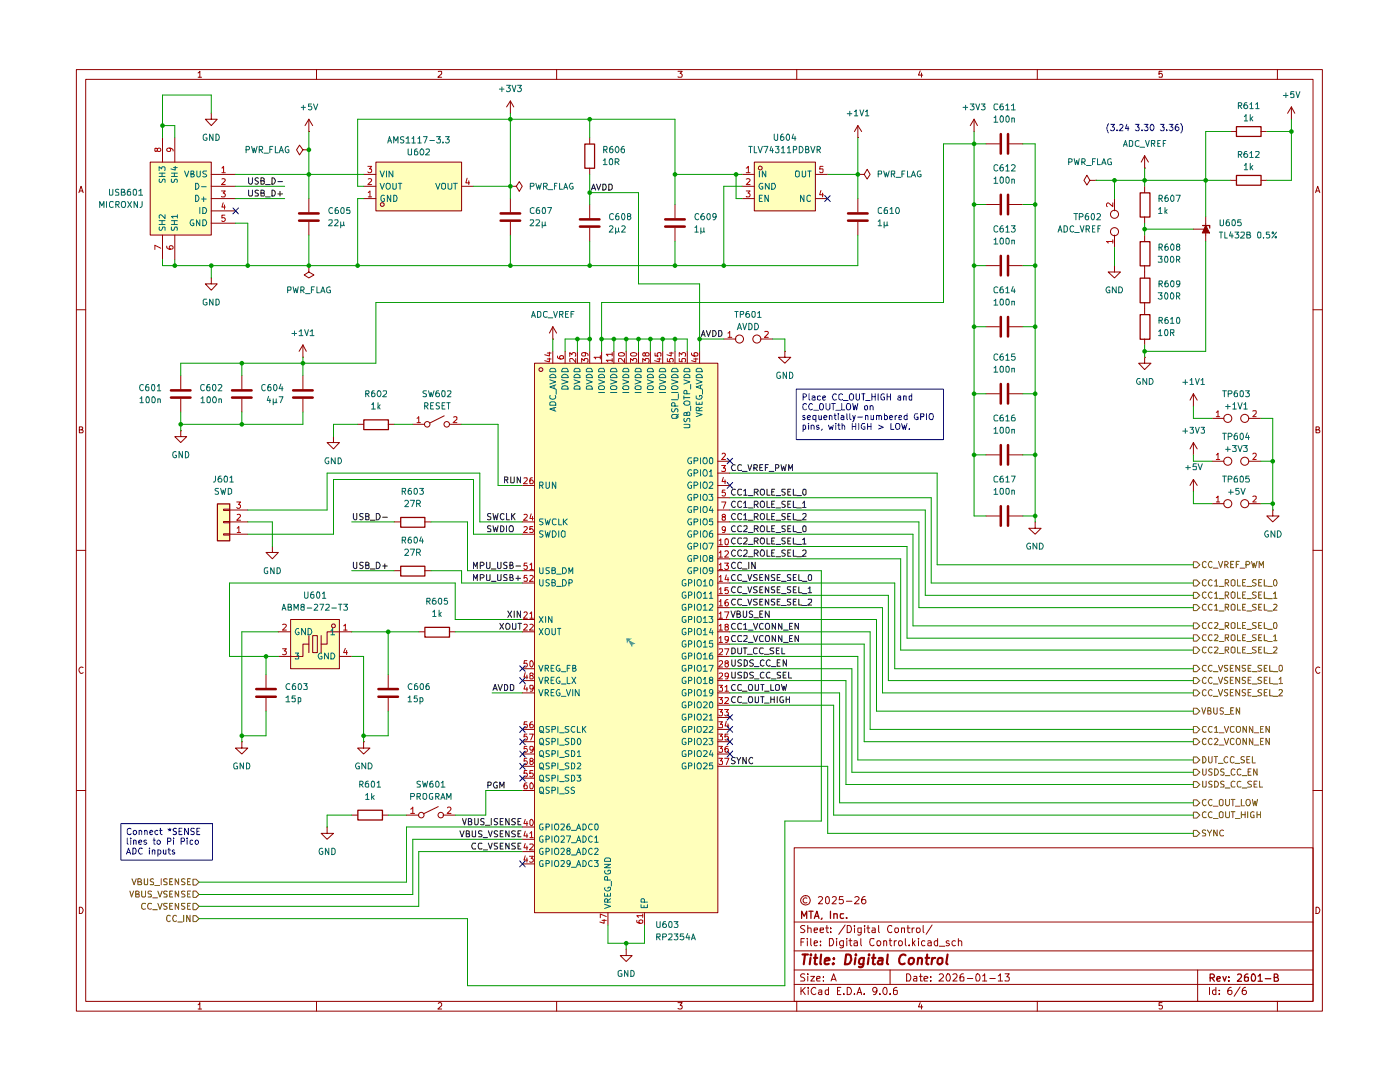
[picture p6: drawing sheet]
<svg xmlns="http://www.w3.org/2000/svg" width="279mm" height="216mm" viewBox="0 0 279 216" stroke-linecap="round" stroke-linejoin="round" font-family="sans-serif">
<g fill="none" stroke="#910000" stroke-width=".2">
<path d="M15.2 13.9h248.7v187.9h-248.7zM17.1 15.8h244.9v184h-244.9zM39.5 14.6l.4-.4v1.2M39.5 15.4h.7M63.2 13.9v1.9M87.5 14.3l.6-.1v.5l-.7 .7h.7M111.1 13.9v1.9M135.3 14.2h.8l-.4 .4 .4 .3v.4h-.8M159 13.9v1.9M183.6 14.1l-.3 .9h.9M183.9 14.6v.8M207 13.9v1.9"/>
<path d="M231.9 14.2h-.6v.5a.45 .45 0 0 1 .6 .1 .45 .45 0 0 1 0 .6l-.6-.1M254.9 13.9v1.9M15.8 38.4l.4-1.2 .4 1.2M15.9 38.1h.6M262.6 38.4l.4-1.2 .4 1.2M262.6 38.1h.6M15.2 61.8h1.9M262 61.8h1.9M15.8 85.8h.5l.2-.3-.2-.3h-.5v1.2h.6l.2-.5-.3-.1M262.6 85.8h.5l.2-.3-.2-.3h-.5v1.2h.6l.2-.5-.3-.1M15.2 109.8h1.9M262 109.8h1.9"/>
<path d="M16.6 133.2a.59 .59 0 0 0-.9 .5 .59 .59 0 0 0 .8 .6l.1-.1M263.4 133.2a.59 .59 0 0 0-.9 .5 .59 .59 0 0 0 .8 .6l.1-.1M15.2 157.7h1.9M262 157.7h1.9M158.5 169.2h103.5v30.6h-103.5zM161 179.2h-.4l-.3 .3 .1 .6h.6M163.3 179.1l.6-.2 .3 .3-.1 .3-.8 .8h.9M164.8 179.2l.3-.3a.81 .81 0 0 1 0 1.4l-.3-.2zM166.1 179.1l.2-.2 .5 .1 .1 .5-.9 .8h.9M168.2 178.9h-.6l-.1 .7 .7-.1 .1 .6-.3 .2h-.4l-.1-.1M168.9 179.8h1.1M170.6 179.1l.6-.2 .3 .4-1 1h1"/>
<path d="M172.6 178.9l-.4 .1-.2 .2v.9l.2 .2h.4l.2-.2-.2-.6h-.5l-.1 .2M15.8 181a.65 .65 0 0 1 .8 .7 .65 .65 0 0 1-.8 .6zM63.2 199.8v2M111.1 199.8v2M158.5 196.4h103.5M158.5 193.6h103.5M158.5 189.7h103.5M158.5 184h103.5M159 199.8v2M159.9 197v1.5M159.9 188h.5M160.1 197.6l.6 .9"/>
<path d="M160.5 187.3h-.6v1.4M160.6 194.4h-.7l-.1 .3 .1 .3a.49 .49 0 0 1 .6 .1 .49 .49 0 0 1 0 .6l-.7 .1M160.6 184.7a.6 .6 0 0 0-.8 .2l.1 .4a.74 .74 0 0 1 .7 .5l-.2 .3-.6-.1M160.7 197l-.8 .9M161.1 187.3v.1M161.1 187.7v1M161.2 194.3v.2M161.2 185.3l.6-.1 .1 .9M161.2 184.7v1.4M161.2 194.8v1M161.3 197v.2M161.3 197.5v1"/>
<path d="M161.8 194.8h.8l-.8 1h.8M161.8 187.3v1.2l.2 .2M162.5 188.2l.7-.2-.1-.2-.5-.1-.1 .3 .1 .6h.5M162.5 185.6l.7-.1-.1-.3h-.5l-.1 .1v.6l.1 .2 .5-.1M162.8 197.2a.68 .68 0 0 0-1 .5 .68 .68 0 0 0 .8 .8l.2-.2M163 195.3l.7-.1v-.3l-.5-.1-.2 .2 .1 .8h.6M163.4 197.6h.6v.9M163.7 185.6l.6-.1v-.3h-.6v.1v.6l.2 .2 .4-.1M163.7 188.6v.1M163.7 187.8v.2M164 197.9l-.6 .1-.1 .1v.2l.3 .2 .4-.1M164.3 195.7v.1"/>
<path d="M164.3 194.9v.1M164.8 185.2h.6M165 184.7v1.2l.4 .2M165.4 197.6l-.5-.1-.2 .3 .1 .6h.6M165.4 197v1.5M165.5 187.3h.6a.81 .81 0 0 1 .3 .9 .81 .81 0 0 1-.9 .5zM165.8 185.9v.2M165.8 185.2v.1M165.9 195.8l.5-1.5 .5 1.5M166 195.4h.7M167 187.3v.1M167 187.7v1"/>
<path d="M167.1 197.7h.5M167.8 197h-.7v1.5h.7M168.3 187.7v1.2l-.3 .2h-.4M168.3 187.8a.52 .52 0 0 0-.7 .2v.4l.1 .2h.6M168.4 198.3v.2M168.7 184.6l-1.3 1.8M169 187.3v.1M169 187.7v1M169.1 197a.73 .73 0 0 1 .8 .7 .73 .73 0 0 1-.8 .8zM169.1 184.7a.73 .73 0 0 1 .8 .7 .73 .73 0 0 1-.8 .7zM169.4 187.7h.6M169.7 187.3v1.2l.1 .2h.2"/>
<path d="M170.4 187.8h.6l.1 .9M170.5 198.3v.2M170.5 184.7v.1M170.5 185.2v.9M171 198.5l.5-1.5 .5 1.5M171.1 188l-.7 .2v.4h.7M171.2 198h.7M171.8 187.3v1.2l.2 .2M171.9 186l-.4 .1-.3-.2 .1-.7h.6v1.1l-.4 .3-.3-.1M172.5 198.3v.2M172.6 184.7v.1M172.6 185.2v.9"/>
<path d="M173 185.2h.6M173.2 184.7v1.2l.4 .2M174.1 185.2h.5l.1 .9M174.4 187.4l-.6-.1a.86 .86 0 0 0 .4 1.4l.2-.1M174.7 185.5l-.6 .1-.1 .2 .2 .3 .5-.1M175 197.6l-.2 .4h-.4l-.2-.4v-.3l.2-.3h.4l.2 .3-.1 .8-.1 .3-.5 .1M175.1 187.8l.4-.1 .3 .3v.4l-.3 .3-.4-.1zM175.3 184.7v1.2l.2 .2M175.6 198.3v.2M176.4 187.9l.1-.2 .4 .1 .1 .9M176.4 187.7v1M176.5 197a.78 .78 0 0 1 .6 .6 .78 .78 0 0 1-.2 .8l-.2 .1a.8 .8 0 0 1-.5-.7 .8 .8 0 0 1 .3-.8z"/>
<path d="M177.5 187.7h.5M177.6 198.3v.2M177.6 187.3v1.2l.4 .2M177.6 193.6v2.8M178 184.8a.55 .55 0 0 0-.7 0 .55 .55 0 0 0-.2 .7l.3 .5 .3 .1 .3-.2M178.5 187.7v1M178.6 185.3h.6l.1 .5-.2 .3h-.3l-.2-.3zM178.9 187.7l-.4 .3M179 197l-.4 .1-.3 .3v.9l.3 .2 .5-.2-.1-.7h-.6l-.1 .3M179.4 187.8a.45 .45 0 0 1 .7 .2l-.1 .6-.4 .1-.3-.3zM179.9 185.3l.6-.1v.9M179.9 185.2v.9"/>
<path d="M180.7 187.3v1.2l.2 .2M180.9 194.3a.81 .81 0 0 1 .9 .5 .81 .81 0 0 1-.3 1h-.6zM181 185.2h.6M181.2 184.7v1.2l.4 .2M181.4 188.6v.1M182 185.2v.9M182.1 187.3v1.4M182.3 188.1l.3 .6M182.4 194.9h.6v.9h-.6l-.1-.4 .7-.2M182.5 185.2h-.3l-.2 .2M182.6 187.7l-.5 .6M183 185.2h.5l.1 .2v.4l-.2 .3h-.3l-.2-.3z"/>
<path d="M183.3 187.3v.1M183.3 187.7v1M183.5 194.8h.6M183.7 194.3v1.5h.4M184.2 184.7v1.2l.2 .2M184.4 195.3l.8-.1-.1-.3-.4-.1-.3 .2 .1 .8h.6M184.6 187.8l-.4-.1-.3 .3 .1 .6 .2 .1 .4-.1M185.2 187.8h.6v.9M185.8 195.7v.1M185.8 194.9v.1M185.8 188l-.6 .2v.4h.6M186 184.6l-1.2 1.8"/>
<path d="M187.1 187.8l-.4-.1-.3 .3 .1 .6 .2 .1 .4-.1M187.1 187.3v1.4M187.5 194.5l.1-.2h.4l.3 .4-.1 .3-.8 .8h.9M187.5 188.8h1.1M189.1 194.3h.2a1.1 1.1 0 0 1 .2 1.5h-.4l-.3-.6 .1-.5zM189.4 187.8a.36 .36 0 0 0-.6 .2l.7 .4-.3 .3-.4-.1M190.2 194.5l.6-.2 .2 .4-.1 .3-.7 .8h.8M190.7 187.8l-.5-.1-.2 .3v.4l.2 .3 .5-.1M191.3 187.9v-.1a.36 .36 0 0 1 .6 .2v.7M191.3 187.3v1.4M192.3 194.3h-.4l-.3 .4v1h.8v-.7l-.5-.1-.3 .1v.2M193 195.2h1.1"/>
<path d="M194.8 194.5l.3-.2a.84 .84 0 0 1 .2 1.5l-.5-.1zM196.1 194.7l.4-.4v1.5M196.1 195.8h.8M197.5 195.2h1.1M199.2 194.7l.4-.4v1.5M199.2 195.8h.9M200.6 194.3h.8l-.5 .6 .4 .1v.7h-.7M207 199.8v2M239 193.6v6.2M241.4 197v1.5M242.7 197.6l-.5-.1-.2 .3v.4l.2 .3 .5-.1M242.7 197v1.5"/>
<path d="M243.3 198.3v.2M243.3 197.6v.1M245.7 197h-.2l-.4 .4-.1 .8 .4 .3h.2l.3-.3-.2-.6h-.5l-.2 .3M247.5 196.9l-1.2 1.9M248.6 197h-.3l-.3 .4-.1 .8 .3 .3h.3l.3-.3-.2-.6h-.5l-.2 .3M254.9 199.8v2M262.6 181a.65 .65 0 0 1 .8 .7 .65 .65 0 0 1-.8 .6zM39.5 200.5l.4-.4v1.2M39.5 201.3h.7M87.5 200.2l.1-.1h.4l.1 .1v.5l-.7 .6h.7M135.3 200.1h.8l-.4 .5 .4 .1v.6h-.8M183.6 200.1l-.3 .8h.9"/>
<path d="M183.9 200.5v.8M231.9 200.1h-.6v.6h.6l.1 .4-.3 .2h-.4"/>
<circle cx="160.8" cy="179.7" r=".96"/>
</g>
<g fill="none" stroke="#910000" stroke-width=".25">
<path d="M160 183.3v-1.5l.5 1 .5-1v1.5M161.4 181.8h.9M161.8 181.8v1.5M162.5 183.3l.5-1.5 .5 1.5M162.7 182.8h.7M164 183.2l-.1 .2M165.7 181.8v1.5M166.4 182.4l.6-.1 .1 1M166.4 182.3v1M168.4 182.3h-.6l-.1 .3 .1 .6h.6M169 183.1v.2M241.5 195.1l.8-.1v-.5l-.3-.1h-.5v1.4"/>
<path d="M241.9 195.1l.5 .7M242.9 195.4l.6-.2-.1-.3h-.4l-.1 .1v.6l.1 .2 .5-.1M244.1 194.9l.3 .9 .3-.9M245.2 195.7v.1M245.2 194.9v.1M247 194.5l.2-.1h.3h.2l.1 .4-.9 1h.9M249 194.4h-.4l-.2 .3v1h.7v-.7l-.5-.1-.2 .1v.2M249.8 194.5l.3-.1a.75 .75 0 0 1 .5 .7 .75 .75 0 0 1-.5 .7l-.3-.1-.1-.4zM251.1 194.8l.4-.4v1.4M251.1 195.8h.8M252.5 195.3h1.1M254.3 195l.7-.1 .1-.2-.3-.3h-.5v1.4h.6l.2-.1v-.3l-.3-.4"/>
</g>
<g fill="none" stroke="#910000" stroke-width=".42">
<path d="M160.1 190.5h1.1M160.7 190.5l-.3 1.9M161.8 191.1l-.2 1.3M161.8 190.5v.1M162.4 191.1h.7M162.8 190.5l-.2 1.8 .4 .1M163.9 190.5l-.2 1.7 .2 .2M164.6 191.7l1-.1-.1-.4a.6 .6 0 0 0-.9 .2v.9h.8M166.3 192.2l.1 .1h-.2l.1-.1-.1 .2M166.4 191.2v.2M168.9 190.5h.7a1.13 1.13 0 0 1 .2 1.3 1.13 1.13 0 0 1-1.2 .6zM170.7 191.1l-.1 1.3"/>
<path d="M170.8 190.5v.1M172.4 191.1l-.1 1.6a.53 .53 0 0 1-.9 .2M172.4 191.2a.65 .65 0 0 0-.9 .3v.7a.64 .64 0 0 0 .8 .1M173.4 191.1l-.2 1.3M173.4 190.5v.1M174 191.1h.7M174.4 190.5l-.2 1.8 .4 .1M175.4 191.2h.8l-.1 1.2M176.2 191.6h-.7a.43 .43 0 0 0-.3 .4 .43 .43 0 0 0 .2 .4l.7-.1M177.2 190.5l-.2 1.7 .3 .2M180.7 190.6l-.1-.1a.85 .85 0 0 0-1.1 .8v.6a.66 .66 0 0 0 1.1 .3M181.5 191.3l.1-.1a.54 .54 0 0 1 .8 .3l-.1 .6-.4 .3h-.2l-.4-.3z"/>
<path d="M183.2 191.3l.3-.2 .4 .1v1.2M183.3 191.1l-.2 1.3M184.7 191.1h.8M185 190.5l-.1 1.7 .1 .1 .3 .1M186.1 191.1l-.2 1.3M186.6 191.1l-.4 .1-.1 .3M187.2 191.3l.3-.2 .6 .2v.8l-.4 .3-.5-.1-.1-.2zM189.1 190.5l-.2 1.7 .2 .2"/>
</g>
<g fill="#ffb">
<path d="M30 32.3h12.2v14.6h-12.2z"/>
<path d="M58 123.6h9.7v9.8h-9.7z"/>
<path d="M62.4 126.8h.9v3.4h-.9z"/>
<path d="M75 32.3h17.1v9.8h-17.1z"/>
<path d="M106.7 72.5h36.6v109.6h-36.6z"/>
<path d="M43.4 100.5h2.4v7.4h-2.4z"/>
<path d="M150.5 32.3h12.2v9.8h-12.2z"/>
</g>
<g fill="none" stroke="#910000" stroke-width=".2">
<path d="M30 32.3h12.2v14.6h-12.2zM32.4 27.4v4.9M34.9 27.4v4.9M42.2 22.6v1.2h1.2l-1.2 1.3-1.2-1.3h1.2M42.2 22.6h.1M42.2 39.6h4.8M42.2 37.2h4.8M42.2 34.8h4.8M60.5 29.9l-.7-.9-.6 .9 .6 1 .7-1h1.1M61.6 29.9h.1M61.6 26.2h.1M61.6 23.8v2.4"/>
<path d="M61.6 39.6v2.7M61.6 23.8l-.7 1.3M61.6 23.8l.8 1.3M72.6 39.6h2.4M72.6 37.2h2.4M72.6 34.8h2.4M75 32.3h17.1v9.8h-17.1zM92.1 37.2h2.4M101.9 37.2h1.1l.6-1 .6 1-.6 1-.6-1M101.9 37.2h.1M101.9 22.6h.1M101.9 20.2v2.4"/>
<path d="M101.9 39.6v2.7M101.9 20.2l-.8 1.1M101.9 20.2l.6 1.1M117.7 27.4v1.3M117.7 33.5v1.3M32.4 46.9v4.9M34.9 46.9v4.9M42.2 55.5v1.1h1.2l-1.2 1.3-1.2-1.3h1.2M42.2 55.5h.1M42.2 44.5h4.8M42.2 42.1h4.8M61.6 53v1.3l1.1 .6-1.1 .6-.9-.6 .9-.6"/>
<path d="M61.6 53h.1M61.6 44.3v2.6M101.9 44.3v2.6M117.7 40.8v2.7M117.7 45.5v2.7M36.1 74.9v2.7M36.1 79.6v2.6M48.3 74.9v2.7M48.3 79.6v2.6M60.5 71.3h.1M60.5 68.8v2.5M60.5 74.9v2.7"/>
<path d="M60.5 79.6v2.6M60.5 68.8l.6 1.3M60.5 68.8l-.8 1.3M106.7 72.5h36.6v109.6h-36.6zM110.3 67.7h.1M110.3 65.2l-.7 1.3M110.3 65.2l.8 1.3M110.3 65.2v2.5M110.3 70.1v2.4M112.8 70.1v2.4M115.2 70.1v2.4M117.7 70.1v2.4"/>
<path d="M120.1 70.1v2.4M122.5 70.1v2.4M125 70.1v2.4M127.4 70.1v2.4M129.8 70.1v2.4M132.3 70.1v2.4M134.7 70.1v2.4M137.2 70.1v2.4M139.6 70.1v2.4M36.1 85.9v1.2h-1.2l1.2 1.2 1.2-1.2h-1.2M36.1 85.9h.1M66.6 87.1v1.2h1.1l-1.1 1.3-1.3-1.3h1.3"/>
<path d="M66.6 87.1h.1M71.4 84.7h1.2M77.5 84.7h1.2M82.4 84.7h2.4M88.6 83l-2.8 1.4M89.7 84.7h2.4M104.2 96.9h2.5M143.3 96.9h2.3M143.3 92h2.3M143.3 94.4h2.3M143.3 99.3h2.3M44.6 106.5h1.2v.3h-1.2z"/>
<path d="M44.6 104.1h1.2v.2h-1.2zM44.6 101.6h1.2v.3h-1.2zM45.8 104.1h3.6M45.8 106.6h3.6M45.8 101.8h3.6M54.4 109.1v1.1h1.1l-1.1 1.3-1.3-1.3h1.3M54.4 109.1h.1M78.7 104.1h1.2M78.7 113.9h1.2M84.8 104.1h1.2M84.8 113.9h1.2M104.2 104.1h2.5"/>
<path d="M104.2 106.6h2.5M104.2 113.9h2.5M104.2 116.3h2.5M143.3 104.1h2.3M143.3 106.6h2.3M143.3 113.9h2.3M143.3 116.3h2.3M143.3 101.8h2.3M143.3 109.1h2.3M143.3 111.5h2.3M143.3 118.8h2.3M53.1 134.6v2.7"/>
<path d="M53.1 139.3v2.6M55.5 126.1h2.5M58 123.6h9.7v9.8h-9.7zM61.6 128.5h-1.1v2.5h-5M61.6 126.8v3.4M62.4 126.8h.9v3.4h-.9zM64.1 126.8v3.4M67.7 131h2.5M70.2 126.1h-4.9v2.4h-1.2M77.5 134.6v2.7M77.5 139.3v2.6M83.6 126.1h1.2"/>
<path d="M89.7 126.1h1.1M104.2 126.1h2.5M104.2 123.6h2.5M104.2 133.4h2.5M104.2 135.8h2.5M104.2 138.3h2.5M143.3 131h2.3M143.3 126.1h2.3M143.3 123.6h2.3M143.3 133.4h2.3M143.3 135.8h2.3M143.3 138.3h2.3"/>
<path d="M143.3 121.2h2.3M143.3 128.5h2.3M48.3 148v1.3h1.1l-1.1 1.2-1.3-1.2h1.3M48.3 148h.1M72.6 148v1.3h1.2l-1.2 1.2-1.2-1.2h1.2M72.6 148h.1M104.2 145.5h2.5M104.2 148h2.5M104.2 150.5h2.5M104.2 152.9h2.5M104.2 155.3h2.5M104.2 157.7h2.5"/>
<path d="M143.3 145.5h2.3M143.3 148h2.3M143.3 150.5h2.3M143.3 152.9h2.3M143.3 140.7h2.3M143.3 143.2h2.3M65.3 165v1.3h1.3l-1.3 1.2-1.2-1.2h1.2M65.3 165h.1M70.2 162.6h1.2M76.3 162.6h1.2M81.1 162.6h2.5M87.5 161l-3 1.4"/>
<path d="M88.4 162.6h2.4M104.2 165h2.5M104.2 167.5h2.5M104.2 169.9h2.5M104.2 172.4h2.5M121.3 182.1v2.5M125 189.4v1.3h1.2l-1.2 1.2-1.2-1.2h1.2M125 189.4h.1M128.6 182.1v2.5"/>
<circle cx="76.3" cy="40.8" r=".38"/>
<circle cx="107.9" cy="73.7" r=".38"/>
<circle cx="85.3" cy="84.7" r=".55"/>
<circle cx="89.2" cy="84.7" r=".55"/>
<circle cx="66.5" cy="124.9" r=".38"/>
<circle cx="84.1" cy="162.6" r=".55"/>
<circle cx="88" cy="162.6" r=".55"/>
</g>
<g fill="none" stroke="#910000" stroke-width=".51">
<path d="M59.7 42.6h3.9M59.7 44h3.9M99.9 42.6h3.9M99.9 44h3.9M115.7 43.8h3.9M115.7 45.2h3.9M34.1 77.9h3.9M34.1 79.3h3.9M46.3 77.9h3.9M46.3 79.3h3.9M58.5 77.9h3.9M58.5 79.3h3.9"/>
<path d="M51.1 137.5h3.9M51.1 139h3.9M75.5 137.5h3.9M75.5 139h3.9"/>
</g>
<g fill="none" stroke="#0f0f0f" stroke-width=".2">
<path d="M49.6 35.5v1l.3 .2h.2l.3-.2v-1M49.6 37.9v1l.2 .2h.4l.2-.2v-1M51.6 35.6h-.6v.4l.5 .2 .1 .3-.3 .2h-.4M51.6 38h-.6v.4a.47 .47 0 0 1 .4 .2 .47 .47 0 0 1 .1 .5h-.6M52.1 36.1h.4l.2-.4-.2-.2h-.4v1.2h.5l.1-.1v-.4l-.2-.1M52.1 38.5h.4l.2-.2v-.3l-.6-.1v1.2h.6v-.5l-.2-.1M53 36.8h.9M53 39.3h.9M54.3 35.5a.64 .64 0 0 1 .7 .6 .64 .64 0 0 1-.7 .6zM54.3 37.9a.66 .66 0 0 1 .6 .5 .66 .66 0 0 1-.2 .7h-.4zM55.5 36.2h.9M55.5 38.7h.9"/>
<path d="M55.9 38.2v.9M100.7 95.8h.6v-.5l-.6-.1v1.2M101 95.8l.3 .6M101.9 95.2l.1 1.2h.4l.2-.2v-1M103.9 95.2v1.2l-.7-1.2v1.2M70.5 102.4v1.1l.3 .2 .4-.2v-1.1M70.5 112.2v1l.3 .3 .4-.2v-1.1M72.5 102.5l-.5-.1-.2 .2v.4l.7 .3-.3 .4-.4-.1M72.5 112.3l-.5-.1-.2 .2v.3l.7 .3-.3 .5-.4-.1M73 103h.4l.3-.3-.3-.3h-.4v1.3h.5l.2-.2v-.4l-.3-.1M73 112.8h.4l.3-.4-.3-.2h-.4v1.3h.5l.2-.2v-.4l-.3-.1M73.9 103.8h.9"/>
<path d="M73.9 113.5h.9M75.1 102.4a.65 .65 0 0 1 .8 .7 .65 .65 0 0 1-.8 .6zM75.1 112.2a.65 .65 0 0 1 .8 .6 .65 .65 0 0 1-.8 .7zM76.4 103.2h.9M76.4 112.9h.9M76.8 112.5v1M94.5 115.8v-1.2l.4 .9 .4-.9v1.2M94.5 113.5v-1.3l.4 .8 .4-.8v1.3M95.8 115.3h.6l.2-.2-.1-.4-.7-.1v1.2M95.8 112.9h.6l.2-.5-.2-.2h-.6v1.3M97.1 114.6l.1 1.2h.5l.1-1.2M97.1 112.2v1.1l.2 .2 .4-.1 .1-.2v-1"/>
<path d="M98 102.5l-.5-.1-.2 .3 .1 .3 .6 .2v.3l-.3 .2-.4-.1M98 105l-.5-.1-.2 .3 .1 .2 .6 .3v.3l-.7 .1M98 113.5h1M98 116h1M98.4 102.4l.2 1.3 .3-.9 .2 .9 .3-1.3M98.4 104.9l.2 1.2 .3-.9 .2 .9 .3-1.2M99.3 114.6l.1 1.2h.5l.1-1.2M99.3 112.2v1.1l.2 .2 .4-.1 .1-.2v-1M99.9 104.9a.66 .66 0 0 1 .7 .4 .66 .66 0 0 1-.3 .8h-.4zM100.6 102.6l-.3-.2a.6 .6 0 0 0-.5 .7 .6 .6 0 0 0 .7 .5l.1-.1M101.1 102.4v1.3h.6M101.1 104.9v1.2"/>
<path d="M101.2 114.7l-.4-.1-.3 .3 .1 .2 .6 .3v.3l-.7 .1M101.2 112.3l-.4-.1-.3 .2 .1 .3 .6 .2v.4l-.2 .2-.5-.1M101.7 105.1l.5-.2a.86 .86 0 0 1 .1 1.2h-.5l-.2-.3zM101.8 115.2l.5-.1v-.4l-.5-.1v1.2h.5l.1-.3-.3-.3M101.8 112.8l.5-.1v-.4l-.5-.1v1.3h.4l.2-.5-.3-.2M102.1 102.4v1.3M102.3 103l.5 .7M102.8 102.4l-.7 .7M103 112.9h.9M103 115.4h.9M103.4 114.9v.9M98.4 137.8l.4-1.2 .4 1.2"/>
<path d="M98.5 137.4h.6M99.4 136.6l.4 1.2 .4-1.2M99.7 124.4l.8 1.2M100.5 124.4l-.8 1.2M100.7 136.6a.66 .66 0 0 1 .6 .4 .66 .66 0 0 1-.2 .8h-.4zM101.2 124.4l.5 .1a.74 .74 0 0 1-.2 1.1h-.4a.86 .86 0 0 1 .1-1.2zM101.3 121.9l.8 1.3M101.9 136.6h.3l.3 .2v.7l-.1 .3h-.5zM102.1 121.9l-.8 1.3M102.3 124.4l.1 1.2h.5l.1-.2v-1M102.6 121.9v1.3M103.4 124.4h.7"/>
<path d="M103.7 124.4v1.2M103.9 121.9v1.3l-.7-1.3v1.3M97.4 156.7l.6-.1v-.5l-.6-.1v1.2M99.2 156.1a.61 .61 0 0 0-.7 .3 .61 .61 0 0 0 .2 .8h.5v-.5h-.1M99.7 157.2v-1.2l.5 .9 .4-.9v1.2M91.8 165.8l.4 1.2 .4-1.2M92.3 163.3l.4 1.3 .4-1.3M93.1 166.4l.5-.1v-.4l-.5-.1v1.2h.5l.1-.4-.2-.2M93.5 163.9l.6-.1 .1-.2-.3-.3h-.4v1.3h.5l.2-.2v-.3l-.3-.2M94.2 165.8v1l.2 .2 .5-.1v-1.1M94.7 163.3v1.1l.2 .2h.3l.2-.3v-1M94.9 168.3l-.5-.1-.2 .5 .2 .7 .5-.1"/>
<path d="M96.2 168.3l-.5-.1-.3 .5 .3 .7 .5-.1M96.2 165.9h-.7v.4l.7 .3-.2 .4h-.5M96.4 169.6h.9M96.4 167.1h.9M96.6 163.4l-.4-.1-.3 .3 .1 .2 .6 .3v.3l-.2 .2-.5-.1M96.9 164.7h.9M97.5 168.2l.4 1.2 .3-1.2M97.5 165.8l.4 1.2 .3-1.2M98 163.3v1.3M99.3 163.4l-.5-.1-.2 .2v.3l.7 .5-.2 .3-.5-.1M99.3 168.2l-.7 .1v.4l.7 .4-.2 .3h-.5M99.3 165.9h-.7v.4l.7 .3-.2 .4h-.5"/>
<path d="M99.8 163.9h.4M99.8 168.8h.4M99.8 166.4h.4M100.4 163.3h-.6v1.3h.6M100.4 168.2h-.6v1.2h.6M100.4 165.8h-.6v1.2h.6M101.6 163.3v1.3l-.7-1.3v1.3M101.6 168.2v1.2l-.7-1.2v1.2M101.6 165.8v1.2l-.7-1.2v1.2M102.9 163.4l-.5-.1-.3 .3 .1 .2 .7 .5-.3 .3-.5-.1M102.9 168.2l-.7 .1-.1 .3 .3 .2h.2l.3 .4-.2 .2h-.6M102.9 165.9h-.7v.4l.5 .2 .2 .3-.2 .2h-.6"/>
<path d="M103.4 163.9h.3M103.4 168.8h.3M103.4 166.4h.3M104 163.3h-.6v1.3h.6M104 168.2h-.6v1.2h.6M104 165.8h-.6v1.2h.6"/>
</g>
<g fill="none" stroke="#b90000" stroke-width=".2">
<path d="M31.4 29.8a.36 .36 0 0 1 .5-.2 .36 .36 0 0 1 .2 .5 .36 .36 0 0 1-.6 0l-.2-.5h-.4v.5l.3 .1 .2-.2M33.9 29.6h.1v.5l-.1 .1-.5-.1-.1-.3 .1-.2a.85 .85 0 0 1 1.1 .3v.2M44.2 38.1h.8l-.5 .4 .5 .3-.1 .4h-.7M44.3 35.7l.4-.1 .3 .4-.8 .8h.8M44.3 33.5l.3-.3v1.3M44.3 34.5h.7M73.4 33.2h.8l-.5 .5h.4v.7l-.5 .1-.2-.2M73.5 38.4l.3-.3v1.2M73.5 35.7l.4-.1 .3 .4-.8 .8h.8M73.5 39.3h.7M93.2 35.6l-.2 .9h.7M93.6 36.1v.7"/>
<path d="M32.1 49.5l-1.2-.6v.9M33.3 49.1l.1 .4 .2 .2h.8l.1-.2v-.4h-.6l-.1 .4 .2 .2M44.5 40.5l-.2 .8h.7M44.8 40.9v.8M44.9 42.9h-.6v.6h.6l.1 .4-.3 .3-.4-.2M109.2 71.6h.8M109.2 70.4h.8M109.6 71.5v.7l-.9-.2M109.6 70.3v.7l-.9-.2M111.3 71v.5l.5 .1 .6-.1v-.5a.43 .43 0 0 0-.5 0 .43 .43 0 0 0-.1 .5l.1 .1M113.7 71.1v-.7l.4 .4 .1-.4h.2h.4v.7M114.9 71.5v.8l-.7-.8-.5 .1 .1 .6"/>
<path d="M116.1 72.3v-.8l.5 .5 .1-.5h.5l.2 .3v.3l-.2 .2M116.7 70.4h.1v.6h-.6l-.1-.1 .1-.5a.85 .85 0 0 1 1.2 .3v.3M119.8 71.3h-1.3l.4 .3M119.8 71v.6M122.2 71.9h-1.2l.3 .3M122.2 70.7h-1.2l.3 .3M122.2 70.4v.6M122.2 71.5v.7M123.4 70.5a.86 .86 0 0 1 1.2 .1l-.1 .4h-.1h-.8l-.2-.1zM124.6 71.5v.8l-.6-.8-.6 .1 .1 .6M125.8 72.3v-.8l.5 .5 .1-.5h.5l.2 .3v.3l-.2 .2M125.8 70.6a.75 .75 0 0 1 1.3 .2l-.3 .2h-.7z"/>
<path d="M128.3 72.3v-.8l.5 .5 .1-.5h.5l.1 .3v.3l-.1 .2M128.8 70.6l.2-.2h.3l.2 .2-.1 .4h-.5l-.1-.1v-.5h-.4l-.1 .5 .1 .1h.3l.1-.1M130.7 70.4v.6h.6l-.1-.1v-.5h.7l-.1 .6M131.2 71.6h.7M131.6 71.5v.7l-1-.2M133.2 71.5v.6l.6 .1-.2-.1 .1-.5 .6-.1v.7M133.6 70.4h.8M133.9 70.3v.7l-.8-.2M135.6 71.5v.6l.5 .1v-.7h.6v.7M135.6 71.1v-.7l.5 .4v-.4h.6v.7M138 70.4l.1 .5 .2 .1h.8l.2-.1-.1-.5h-.7v.6h.2M138.4 71.6h.9"/>
<path d="M138.9 71.5v.7l-.9-.2M83.2 83.5l.4-.4v1.2M83.2 84.3h.7M90.5 83.2h.7v.5l-.8 .6h.8M104.6 95.4l.6-.1v.4l-.7 .8h.7M106.3 95.3h-.4l-.1 .3v.8h.5l.1-.4-.2-.2h-.3l-.1 .2M144 92.9h.8l-.4 .5h.3l.1 .2-.1 .5-.7-.1M144.1 90.6l.4-.2 .3 .4-.8 .9h.8M144.4 95.3l-.3 .8h.8M144.7 97.8h-.5l-.1 .5h.6v.6h-.6M144.7 95.8v.7M47.2 100.2h.8l-.4 .5 .3 .1 .1 .4-.2 .2h-.4l-.2-.1"/>
<path d="M47.3 105.4l.4-.3v1.2M47.3 102.7l.5-.1 .2 .4-.8 .8h.8M47.3 106.3h.7M104.6 102.7l.4-.1 .2 .4-.7 .8h.7M104.6 105.2l.4-.1 .2 .3-.7 .9h.7M105.2 112.4h-.5l-.1 .5h.6v.6l-.5 .1-.1-.1M105.2 114.8h-.5l-.1 .6 .1-.2 .5 .1v.7l-.6-.1M105.8 112.7l.3-.3v1.2M105.8 114.9l.4-.1 .2 .3-.7 .9h.7M105.8 113.6h.6M106 102.5l-.2 1h.6M106.3 103v.8"/>
<path d="M106.3 105.1h-.5v.6l.4-.2 .2 .3v.3l-.1 .2-.5-.1M143.5 107.9l.4-.4v1.2M143.5 110.3l.4-.4v1.3M143.5 112.7l.4-.3v1.2M143.5 115.1l.4-.3v1.2M143.5 117.6l.4-.3v1.2M143.5 113.6h.7M143.5 108.7h.7M143.5 111.2h.7M143.5 116h.7M143.5 118.5h.7M144 100.2h.9l-.5 1.2"/>
<path d="M144.4 103.1h-.2l-.1-.2a.34 .34 0 0 1 .4-.3 .34 .34 0 0 1 .3 .4l-.1 .1-.5 .1v.6h.5l.1-.2v-.2l-.3-.3M144.6 112.4h.8l-.4 .5h.3v.6l-.5 .1-.2-.1M144.7 107.7l.2-.2h.3a.86 .86 0 0 1-.1 1.2l-.3-.1-.1-.1zM144.7 110.1l.4-.2 .2 .1 .1 .3-.8 .9h.8M144.8 105.6l-.1 .2h-.3l-.3-.2v-.3a.35 .35 0 0 1 .3-.2 .35 .35 0 0 1 .4 .2l-.2 .9-.4 .1M145 114.7l-.3 1h.8M145.3 117.3h-.6v.6l.4-.2 .3 .2-.1 .5h-.6M145.3 119.6h-.3l-.3 .4v.7l.4 .2 .2-.1 .1-.4a.35 .35 0 0 0-.4-.3 .35 .35 0 0 0-.3 .3M145.3 115.2v.8M56.4 129.5h.8l-.5 .4 .4 .1 .1 .1-.1 .5h-.7M56.4 124.6l.5-.1 .3 .3-.8 .9h.8M68.6 124.9l.3-.4v1.2"/>
<path d="M68.6 125.7h.7M68.9 129.4l-.3 .8h.7M69.2 129.8v.8M104.6 122.3l.4-.2 .2 .3-.7 1h.7M104.6 124.6l.4-.1 .2 .4-.7 .8h.7M104.8 134.2l-.2 .9h.7M104.8 136.7l-.2 .8h.7M105.2 131.8h-.5l-.1 .6 .6-.1v.7l-.5 .1-.1-.2M105.2 134.7v.8M105.2 137.2v.7M105.8 122.4l.3-.3v1.3M105.8 124.6l.4-.1 .2 .4-.7 .8h.7"/>
<path d="M105.8 132.1l.2-.3a.68 .68 0 0 1 .4 .7 .68 .68 0 0 1-.4 .6l-.2-.3zM105.8 123.4h.6M105.9 134.8l-.1-.1v-.3h.5l.1 .1-.1 .3h-.4l-.1 .2v.5h.5l.1-.2v-.3l-.2-.2M106.4 137.2l-.2 .3h-.3l-.1-.2v-.5l.5-.1 .1 .3-.1 .8-.5 .1M143.4 136.7h.8l-.4 .5 .4 .1v.5h-.8M143.4 139.2h.8l-.4 .4 .4 .1v.6h-.8M143.5 120.1l.4-.5v1.3M143.5 122.4l.4-.3v1.3M143.5 124.9l.4-.4v1.2M143.5 127.3l.4-.3v1.2M143.5 129.5h.6l.1 .5-.8 .6h.8M143.5 132l.2-.2h.3l.2 .2v.3l-.8 .8h.8"/>
<path d="M143.5 134.4h.7v.4l-.8 .7h.8M143.5 125.7h.7M143.5 123.4h.7M143.5 120.9h.7M143.5 128.2h.7M144.6 122.1h.9l-.5 1.3M144.6 129.5h.9l-.5 1.1M144.7 137.1l.3-.4v1.2M144.7 139.3l.6-.1 .1 .3-.8 .9h.8M144.7 137.9h.7M145 125.1l-.3-.1 .1-.4a.36 .36 0 0 1 .6 .2l-.7 .4 .1 .5h.5l.1-.4-.3-.2M145 132.3h-.3l.1-.4a.34 .34 0 0 1 .4 0 .34 .34 0 0 1 .1 .4l-.6 .2v.4l.3 .2 .3-.1 .1-.2-.1-.4-.2-.1"/>
<path d="M145.4 127.5l-.3 .3-.3-.1-.1-.6 .6-.1 .1 .2-.2 .9-.4 .1M145.4 134.8a.42 .42 0 0 1-.7 .2l.1-.6a.36 .36 0 0 1 .6 .1l-.2 .9-.4 .1M105.2 144h-.5l-.1 .6 .6-.1v.7l-.6-.1M105.2 146.5h-.5l-.1 .6 .1-.2 .5 .1v.7l-.6-.1M105.2 148.9h-.5l-.1 .5h.6v.6h-.6M105.2 151.3h-.5l-.1 .6h.6v.6l-.5 .1-.1-.2M105.2 153.8h-.5l-.1 .5h.6v.6l-.5 .1-.1-.1M105.2 156.2l-.5 .1-.1 .4 .1 .7h.5v-.7l-.4-.1-.2 .3M105.7 146.5h.7l-.5 1.2M105.8 156.3l.3-.1a.84 .84 0 0 1 .2 1.2h-.4l-.1-.2zM105.9 151.9l-.1-.4 .4-.2 .2 .3-.2 .3-.4 .1v.4l.1 .2h.3l.2-.3v-.2l-.2-.2M106.3 144l-.4 .1-.1 .3v.7l.5 .1 .1-.2v-.3l-.1-.2h-.5v.2"/>
<path d="M106.3 153.8h-.5v.5h.5l.1 .1v.4l-.2 .2-.4-.1M106.4 149.4l-.2 .3-.4-.2v-.5l.5-.1a.94 .94 0 0 1 0 1.1l-.5 .1M143.4 141.6h.8l-.4 .5 .4 .1v.5l-.2 .1h-.4l-.2-.1M143.4 144h.8l-.4 .5 .4 .1v.5h-.8M143.4 146.5h.8l-.4 .4 .4 .2v.5h-.8M143.4 148.9h.8l-.4 .5h.4v.6h-.8M143.4 151.3h.8l-.4 .5 .4 .1v.5l-.2 .2h-.4l-.2-.2M144.6 141.6h.8l-.4 .5 .3 .1v.6h-.5l-.2-.1M144.6 151.3h.9l-.5 1.3M145 143.9l-.3 1h.8M145.3 146.5h-.6v.6l.2-.2 .4 .1v.7l-.6-.1M145.3 148.9h-.3l-.3 .3 .1 .8a.36 .36 0 0 0 .6-.1v-.3a.35 .35 0 0 0-.4-.3 .35 .35 0 0 0-.3 .3"/>
<path d="M145.3 144.4v.8M82 161.5l.4-.5v1.3M82 162.3h.7M89.3 161.2l.4-.2 .2 .1 .1 .4-.8 .8h.8M104.8 163.5l-.2 .8h.7M104.8 165.9l-.2 .9h.7M104.8 168.3l-.2 .9h.7M104.8 170.8l-.2 .8h.7M105.2 163.9v.9M105.2 166.4v.7M105.2 168.8v.8M105.2 171.2v.8"/>
<path d="M105.7 170.9h.7l-.4 .4 .3 .1 .1 .1-.1 .5h-.6M105.8 166.3l.3-.4v1.2M105.8 168.5l.5-.1 .1 .3-.7 .9h.7M105.8 167.1h.6M106 163.5a.68 .68 0 0 1 .4 .6 .68 .68 0 0 1-.4 .7l-.2-.3v-.8zM120.1 183.6h.9M120.6 183.5v.7l-.9-.2M121 182.9l-1.2-.5v.7M127.1 183.6v.4l.5 .2h.7v-.6a.43 .43 0 0 0-.6 0 .43 .43 0 0 0-.1 .6h.2M128.3 182.7h-1.2l.3 .4M128.3 182.4v.7"/>
</g>
<g fill="none" stroke="#006665" stroke-width=".2">
<path d="M31.8 34v-.7l.5 .4 .1-.4h.4l.1 .1v.6M31.8 35.2h1.1M31.8 34.5h1.1M31.8 35.7v.6h.5l.1-.5 .4-.1 .1 .1v.6M32.3 34.5v.7M34.2 35.7v.6a.47 .47 0 0 0 .5 0 .47 .47 0 0 0 .2-.5h.4v.6M34.2 35.2h1.2M34.2 34.5h1.2M34.6 33.4h.8M34.8 34.5v.7M35 33.2v.8l-.9-.3M36.8 34.1l.5 1.2 .4-1.2"/>
<path d="M38.1 34.7l.5-.1v-.5h-.5v1.2l.6-.1 .1-.3-.4-.2M39 38.9a.64 .64 0 0 1 .7 .7 .64 .64 0 0 1-.7 .6zM39 36.6h.5a.66 .66 0 0 1 .2 .7 .66 .66 0 0 1-.7 .5zM39.3 34.1v1a.35 .35 0 0 0 .3 .2 .35 .35 0 0 0 .4-.2v-1M40.2 39.7h1M40.2 37.3h1M40.6 39.3v.9M41.2 34.1h-.6l-.1 .2 .2 .4h.3l.2 .3v.2h-.7M75.9 36.6l.4 1.2 .4-1.2M75.9 34.1l.4 1.2 .4-1.2M76.7 39l-.3-.1-.4 .4v.6l.4 .3 .3-.1v-.5h-.2M77.1 34.1v1.2"/>
<path d="M77.2 36.6h.4a.74 .74 0 0 1 .2 1l-.5 .2a.86 .86 0 0 1-.1-1.2zM78 38.9v1.3l-.7-1.3v1.3M78.4 36.6v1.1l.2 .1 .4-.1 .1-.2v-.9M78.4 34.1v1.2l-.8-1.2v1.2M78.6 38.9a.64 .64 0 0 1 .7 .7 .64 .64 0 0 1-.7 .6zM79.5 36.6h.7M79.8 36.6v1.2M87 36.6l.4 1.2 .4-1.2M88.1 36.7l.2-.1h.4l.2 .1v.9l-.3 .2-.5-.2zM89.4 36.6v.9l.3 .3h.2l.3-.3v-.9M90.5 36.6h.8M90.8 36.6v1.2"/>
<path d="M31.8 44.8h1.1M31.8 44h1.1M31.8 45.3v.4l.2 .3 .3-.1 .2-.6h.4v.7M32.3 44v.8M32.9 42.8v.8l-.8-.8-.3 .3v.4M34.2 45.3v.6a.47 .47 0 0 0 .5-.1 .47 .47 0 0 0 .2-.4l.4-.1v.7M34.2 44.8h1.2M34.2 44h1.2M34.8 44v.8M35.4 43.2h-1.2l.3 .3M35.4 42.8v.7M38.6 43.9h-.4a.61 .61 0 0 0-.3 .7 .61 .61 0 0 0 .8 .4v-.5h-.3"/>
<path d="M39.9 43.9v1.1l-.7-1.1v1.1M39.9 41.4v1.2M40.5 43.9h.5a.66 .66 0 0 1 .2 .8 .66 .66 0 0 1-.7 .3zM40.5 41.4a.66 .66 0 0 1 .7 .4 .66 .66 0 0 1-.2 .8h-.5zM109.7 75.8l1.2 .4-1.2 .4M109.7 74.9a.66 .66 0 0 1 .8-.2 .66 .66 0 0 1 .4 .7h-1.2zM109.7 73.7l.3-.2h.6l.3 .4v.3h-1.2zM109.8 78.9l-.1 .5a.67 .67 0 0 0 .7 .3 .67 .67 0 0 0 .5-.5l-.1-.3M110.6 77v.6M110.9 76.8l-1.2 .4 1.2 .4M111 77.7v1M112.1 75.8l1.3 .4-1.3 .4"/>
<path d="M112.2 74.9a.66 .66 0 0 1 .7-.2 .66 .66 0 0 1 .5 .7h-1.3zM112.3 77h.9l.2 .6h-1.3zM112.3 73.6h.9l.2 .6h-1.3zM114.6 75.8l1.1 .4-1.1 .4M114.6 74.9a.72 .72 0 0 1 1.1 0v.5h-1.1zM114.7 77h.9l.1 .2v.4h-1.1zM114.7 73.6l.8-.1 .2 .2v.5h-1.1zM117 77.2a.66 .66 0 0 1 .8-.2 .66 .66 0 0 1 .4 .6h-1.2zM117 75.8l1.2 .4-1.2 .4M117 74.9a.66 .66 0 0 1 .8-.2 .66 .66 0 0 1 .4 .7h-1.2zM117 73.7l.3-.2h.6l.3 .7h-1.2zM119.5 77.1a.86 .86 0 0 1 1.2 .1l-.2 .5h-.9l-.1-.1z"/>
<path d="M119.5 75.8l1.2 .4-1.2 .4M119.5 74.9a.66 .66 0 0 1 .7-.2 .66 .66 0 0 1 .5 .7h-1.2zM119.5 73.7l.2-.2h.7l.3 .7h-1.2zM119.5 78.3h1.2M121.8 77.2a.86 .86 0 0 1 1.3 0l-.2 .5h-.9zM121.8 75.8l1.3 .4-1.3 .4M121.8 78.3h1.3M121.9 74.9a.66 .66 0 0 1 .8-.2 .66 .66 0 0 1 .4 .7h-1.3zM122 73.6h.9l.2 .6h-1.3zM124.3 77.2a.86 .86 0 0 1 1.2-.1v.5l-.2 .1h-.8zM124.3 75.8l1.2 .4-1.2 .4M124.3 78.3h1.2"/>
<path d="M124.4 74.9l.4-.2 .4 .1 .3 .1v.5h-1.2zM124.5 73.6l.7-.1 .3 .2v.5h-1.2zM126.7 77.2a.86 .86 0 0 1 1.2-.1v.5l-.1 .1h-.9zM126.7 75.8l1.2 .4-1.2 .4M126.7 78.3h1.2M126.8 74.9a.72 .72 0 0 1 1.1 0v.5h-1.2zM126.9 73.6l.8-.1 .2 .2v.5h-1.2zM129.2 77.1a.86 .86 0 0 1 1.2 .1l-.2 .5h-.8l-.2-.1zM129.2 75.8l1.2 .4-1.2 .4M129.2 74.9a.66 .66 0 0 1 .8-.2 .66 .66 0 0 1 .4 .7h-1.2zM129.2 73.7l.3-.2h.6l.3 .7h-1.2zM129.2 78.3h1.2"/>
<path d="M131.6 77.2a.86 .86 0 0 1 1.2 0l-.1 .5h-1zM131.6 75.8l1.2 .4-1.2 .4M131.6 78.3h1.2M131.7 74.9a.66 .66 0 0 1 .7-.2 .66 .66 0 0 1 .4 .7h-1.2zM131.7 73.6h1l.1 .6h-1.2zM134 77.2a.86 .86 0 0 1 1.3 0v.3l-.3 .2h-.8zM134 75.8l1.3 .4-1.3 .4M134 78.3h1.3M134 79.8h1.3M134.1 74.9a.66 .66 0 0 1 .8-.2 .66 .66 0 0 1 .4 .7h-1.3zM134.2 73.6l.8-.1 .3 .4v.3h-1.3zM135.4 78.6v.9"/>
<path d="M136.5 75.8l1.2 .4-1.2 .4M136.5 79v.7M136.5 79.3h1.2M136.6 74.9a.72 .72 0 0 1 1.1 0v.5h-1.2zM136.7 73.6l.7-.1 .3 .2v.5h-1.2zM137.1 78.6v-.6h-.5l-.1 .6h1.2M137.8 76.7v.9M138.9 79v.4a.61 .61 0 0 0 .8 .3 .61 .61 0 0 0 .3-.8h-.4v.3M138.9 75.8l1.2 .4-1.2 .4M138.9 74.9a.66 .66 0 0 1 .8-.2 .66 .66 0 0 1 .4 .7h-1.2zM139.2 73.5h.7l.2 .7h-1.2v-.5zM139.8 77v.6"/>
<path d="M140.1 76.8l-1.2 .4 1.2 .4M140.2 77.7v1M107.7 96.9h.5l.2-.2v-.3l-.2-.2h-.5v1.3M108 96.9l.4 .6M109 96.2v1.1l.1 .2h.3l.2-.3v-1M109.7 80.4l.3-.2h.6l.2 .2 .1 .5h-1.2zM110.6 81.4v.6M110.9 96.2v1.3l-.7-1.3v1.3M110.9 81.3l-1.2 .3 1.2 .4M134.1 81.5v.6h.4l.2-.5 .3-.1 .3 .3-.1 .4M134.2 82.7h.8l.3 .3v.2l-.3 .3h-.8l-.2-.3zM134.7 81v-.5l-.2-.1h-.3l-.2 .1v.5h1.3"/>
<path d="M135.4 82.6l-.4 .7M136.5 84.7l1.2 .1v.5h-.2h-1M136.6 83.5l-.1 .4 .2 .3 .4-.3 .1-.4h.4l.1 .7M136.7 80.1l.6-.1 .4 .2v.5a.77 .77 0 0 1-1.2-.2zM137.1 82.6v-.2l.2-.2 .4 .2v.5h-1.2l.1-.5h.4l.1 .5M137.8 81v1M138 91.4h-.5a.61 .61 0 0 0-.2 .7 .61 .61 0 0 0 .7 .4v-.5h-.2M138 93.8a.54 .54 0 0 0-.6 .1 .54 .54 0 0 0-.2 .6l.5 .5 .3-.1v-.4h-.2M138 96.3l-.2-.1a.64 .64 0 0 0-.6 .6 .64 .64 0 0 0 .6 .7l.2-.1v-.5h-.2M138 98.7a.61 .61 0 0 0-.8 .3 .61 .61 0 0 0 .3 .8h.5v-.5h-.2M138.5 92h.6l.2-.5-.2-.1h-.6v1.1M138.5 94.4l.7-.1 .1-.3-.3-.3h-.5v1.3"/>
<path d="M138.5 96.9h.5l.3-.5-.3-.2h-.5v1.3M138.5 99.3h.5l.3-.2-.1-.4-.7-.1v1.2M138.9 82.4l1.2 .3-1.2 .4M138.9 80.2v.5h1.2v-.5M139.5 82v-.6l-.5-.1-.1 .7h1.2M139.5 80.4v.3M139.8 91.4v1.1M139.8 93.7v1.3M139.8 96.2v1.3M139.8 98.6v1.2M140.1 81.3l-.6 .3M140.5 91.4h.5l.1 .7a.46 .46 0 0 1-.6 .4 .86 .86 0 0 1 0-1.1z"/>
<path d="M140.5 93.8l.3-.1a.73 .73 0 0 1 0 1.3h-.3a.86 .86 0 0 1 0-1.2zM140.5 96.2a.46 .46 0 0 1 .6 .4v.4a.46 .46 0 0 1-.6 .5 .86 .86 0 0 1 0-1.3zM140.5 98.6a.46 .46 0 0 1 .6 .5l-.1 .7h-.5a.86 .86 0 0 1 0-1.2zM141.5 98.6h.7l-.3 .5 .3 .1v.5h-.7M141.6 94.2l.3-.5v1.3M141.6 96.4l.1-.2h.4l.1 .2v.3l-.7 .8h.7M141.6 95h.6M141.7 91.4h.4l.1 .1v.8a.35 .35 0 0 1-.4 .2 .35 .35 0 0 1-.2-.4zM107.7 113.3v.9l.3 .3 .4-.1v-1.1M107.7 115.7v1l.3 .2 .4-.1v-1.1M108.4 103.5h-.6l-.1 .5a.57 .57 0 0 1 .6 .7h-.6M108.4 106l-.5-.1-.2 .2v.3l.7 .5-.3 .3-.4-.1"/>
<path d="M108.8 103.5l.3 1.2 .2-.8 .2 .8 .3-1.2M108.8 105.9l.3 1.3 .2-.9 .2 .9 .3-1.3M109.6 113.3h-.5l-.1 .4a.57 .57 0 0 1 .6 .7h-.6M109.6 115.7h-.5l-.1 .1v.4l.6 .4-.2 .3-.4-.1M110.2 113.8h.5l.1-.3-.1-.2h-.5v1.2l.6-.1v-.4l-.2-.2M110.2 116.2h.5l.1-.3-.2-.2h-.4v1.2h.4l.2-.1v-.4l-.2-.2M110.2 105.9a.65 .65 0 0 1 .8 .7 .65 .65 0 0 1-.8 .6zM111 103.6l-.6-.1-.2 .3 .1 .8 .3 .1h.4M111.1 114.6h.9M111.1 117h.9M111.5 103.5v1.2h.6M111.5 105.9v1.3"/>
<path d="M112.3 105.9l.5 .2v.9l-.5 .2a.86 .86 0 0 1 0-1.3zM112.3 113.3h.5a.66 .66 0 0 1 .2 .8 .66 .66 0 0 1-.7 .4zM112.3 115.7a.65 .65 0 0 1 .7 .6 .65 .65 0 0 1-.7 .6zM112.4 103.5v1.2M112.6 104.1l.6 .6M113.2 103.5l-.8 .7M113.5 114.5v-1.2l.4 .8 .4-.8v1.2M113.5 116.3l.6-.1v-.5h-.6v1.2M136.8 115.7h-.3l-.4 .3v.6l.2 .2 .4 .1 .2-.1v-.4h-.2M136.8 118.2l-.3-.1-.3 .2v.8a.37 .37 0 0 0 .3 .3 .37 .37 0 0 0 .4-.2v-.4h-.2M137.4 116.3l.6-.1v-.5h-.6v1.2M137.4 118.8l.6-.1v-.5l-.6-.1v1.3"/>
<path d="M138 101.1h-.5a.61 .61 0 0 0-.2 .8 .61 .61 0 0 0 .7 .3v-.4h-.2M138 103.5h-.5a.66 .66 0 0 0-.2 .8 .66 .66 0 0 0 .5 .4h.2v-.5h-.2M138 106l-.2-.1a.64 .64 0 0 0-.6 .7 .64 .64 0 0 0 .6 .6l.2-.1v-.4h-.2M138 108.5a.61 .61 0 0 0-.8 .3 .61 .61 0 0 0 .3 .8h.5v-.5h-.2M138 110.9a.61 .61 0 0 0-.8 .3 .61 .61 0 0 0 .3 .8h.5v-.5h-.2M138 113.3h-.5a.61 .61 0 0 0-.2 .8 .61 .61 0 0 0 .7 .3v-.4h-.2M138.5 101.7h.6l.2-.2-.1-.3-.7-.1v1.2M138.5 104.1h.7l.1-.4-.2-.2h-.6v1.2M138.5 106.6h.5l.3-.4-.3-.3h-.5v1.3M138.5 109.1h.5l.3-.3-.1-.3-.7-.1v1.2M138.5 111.4h.6l.2-.1-.1-.4-.7-.1v1.2M138.5 113.9l.7-.1 .1-.3-.2-.2h-.6v1.2"/>
<path d="M138.6 115.7v1.2M138.6 118.1v1.3M139.2 115.8l.2-.1h.4a.77 .77 0 0 1-.2 1.2l-.3-.1a.92 .92 0 0 1-.1-1zM139.2 118.3l.2-.2 .4 .1a.8 .8 0 0 1-.2 1.2h-.2a.79 .79 0 0 1-.2-1.1zM139.8 101.1v1.2M139.8 103.5v1.2M139.8 105.9v1.3M139.8 108.4v1.2M139.8 110.8v1.2M139.8 113.3v1.2M140.4 116h.1l.2-.3v1.2M140.4 118.5h.1l.2-.4v1.3"/>
<path d="M140.4 116.9h.7M140.4 119.4h.7M140.5 101.1h.5l.1 .8a.46 .46 0 0 1-.6 .4 .86 .86 0 0 1 0-1.2zM140.5 103.5h.5a.77 .77 0 0 1-.2 1.2h-.3a.86 .86 0 0 1 0-1.2zM140.5 113.3h.5a.77 .77 0 0 1-.2 1.2h-.3a.86 .86 0 0 1 0-1.2zM140.5 105.9a.46 .46 0 0 1 .6 .4v.5a.46 .46 0 0 1-.6 .4 .86 .86 0 0 1 0-1.3zM140.5 108.4a.46 .46 0 0 1 .6 .4l-.1 .8h-.5a.86 .86 0 0 1 0-1.2zM140.5 110.8a.46 .46 0 0 1 .6 .5l-.1 .7h-.5l-.1-.2a.82 .82 0 0 1 .1-1zM141.5 108.4h.8l-.5 1.2M141.6 118.5l.3-.4v1.3M141.6 119.4h.6M141.6 115.8l.4-.1 .2 .2v.8l-.2 .2a.72 .72 0 0 1-.4-1.1z"/>
<path d="M141.8 111.3l-.2-.2v-.2h.6v.4h-.4a.42 .42 0 0 0-.2 .7l.6-.1v-.5l-.1-.1M141.9 101l-.3 .9h.7M142.2 105.9h-.3a.93 .93 0 0 0-.3 1.2l.5 .1 .1-.2v-.5l-.6-.1v.3M142.2 101.5v.8M142.2 103.5h-.6v.6h.6v.6h-.6M142.2 113.8v.2h-.6v-.7l.6 .1v.8l-.3 .3h-.3M58.9 130.3h.7l-.3 .4 .3 .2v.5h-.7M59.6 125.5l-.1-.1a.64 .64 0 0 0-.6 .6 .64 .64 0 0 0 .5 .7l.3-.2v-.3h-.3M61 125.4v1.3l-.8-1.3v1.3M61.5 125.4a.65 .65 0 0 1 .7 .6 .65 .65 0 0 1-.7 .7zM64.2 130.4a.59 .59 0 0 0-.7 .3 .59 .59 0 0 0 .3 .8l.5-.1v-.4h-.3M65.5 130.3v1.2l-.7-1.2v1.2"/>
<path d="M66 130.3a.66 .66 0 0 1 .8 .4 .66 .66 0 0 1-.2 .8h-.6zM66 125.8l.4-.4v1.3M66 126.7h.8M107.5 132.8l.5 1.1 .4-1.1M107.5 135.1l.5 1.3 .4-1.3M107.5 137.6l.5 1.3 .4-1.3M107.6 123l.8 1.2M107.6 125.4l.8 1.3M108.4 123l-.8 1.2M108.4 125.4l-.8 1.3M108.8 133.4h.5l.2-.5-.2-.1h-.5v1.1M108.8 135.8l.6-.1 .1-.3-.3-.3h-.4v1.3"/>
<path d="M108.8 138.3h.4l.3-.3-.3-.4h-.4v1.3M108.9 125.6l.2-.2 .4 .1a.77 .77 0 0 1-.2 1.2l-.3-.1a.92 .92 0 0 1-.1-1zM108.9 123v1.2M109.1 133.4l.4 .5M109.1 135.8l.4 .6M109.1 138.3l.4 .6M110 133.4h.4M110 135.7h.4M110 138.2h.4M110.2 123v1.2l-.7-1.2v1.2M110.2 125.4v1l.2 .3 .4-.2v-1.1M110.6 132.8h-.6v1.1h.6"/>
<path d="M110.6 135.1h-.6v1.3h.6M110.6 137.6h-.6v1.3h.6M111.3 125.4h.6M111.6 125.4v1.3M111.7 132.8h-.4a.61 .61 0 0 0-.3 .7 .61 .61 0 0 0 .8 .4v-.5h-.3M111.7 135.2l-.1-.1a.64 .64 0 0 0-.6 .6 .64 .64 0 0 0 .5 .7l.3-.2v-.3h-.3M111.7 137.7l-.1-.1a.64 .64 0 0 0-.6 .6 .64 .64 0 0 0 .5 .7l.3-.2v-.4h-.3M112 134h.9M112 136.5h.9M112 138.9h.9M113 137.6l.5 1.3 .4-1.3M113.2 135.1v1.3h.6"/>
<path d="M113.2 133.4h.4M113.8 132.8h-.6v1.1M114.1 135.1l.8 1.3M114.3 133.4l.5-.1v-.5h-.5v1.1h.6l.1-.4-.4-.1M114.3 137.6v1.3M114.9 135.1l-.8 1.3M115.6 137.6v1.3l-.8-1.3v1.3M136.8 120.7a.45 .45 0 0 0-.7 .1v.7l.2 .3 .6-.1v-.5h-.2M136.8 123h-.5l-.2 .3v.7a.52 .52 0 0 0 .8 .1v-.4h-.2M136.8 125.5l-.3-.1-.4 .3v.6l.2 .3 .4 .1 .2-.2v-.3h-.2M136.8 127.9l-.3-.1-.4 .4v.6l.4 .3 .4-.2v-.4h-.2M136.8 130.4a.45 .45 0 0 0-.7 .2v.6l.2 .3 .6-.1v-.4h-.2"/>
<path d="M136.8 132.8h-.5l-.2 .2v.7a.52 .52 0 0 0 .8 .2v-.5h-.2M136.8 135.2l-.3-.1-.4 .4v.6l.2 .2 .4 .1 .2-.2v-.3h-.2M136.8 137.7l-.3-.1-.4 .3v.6l.4 .4 .4-.2v-.4h-.2M137.4 121.2h.6v-.5l-.6-.1v1.2M137.4 123.6h.6v-.6h-.6v1.2M137.4 126.1l.6-.1v-.5l-.6-.1v1.3M137.4 128.5l.6-.1v-.5l-.6-.1v1.3M137.4 130.9h.6v-.5l-.6-.1v1.2M137.4 133.4h.6v-.6h-.6v1.1M137.4 135.8l.6-.1v-.5l-.6-.1v1.3M137.4 138.3l.6-.1v-.5l-.6-.1v1.3M138.6 120.6v1.2"/>
<path d="M138.6 123v1.2M138.6 125.4v1.3M138.6 127.8v1.3M138.6 130.3v1.2M138.6 132.8v1.1M138.6 135.1v1.3M138.6 137.6v1.3M139.2 120.7l.2-.1 .5 .1 .1 .6-.2 .5h-.5l-.2-.5zM139.2 125.6l.2-.2 .4 .1a.77 .77 0 0 1-.2 1.2l-.3-.1a.92 .92 0 0 1-.1-1zM139.2 128l.2-.2 .4 .1a.77 .77 0 0 1-.2 1.2l-.3-.1a.92 .92 0 0 1-.1-1zM139.2 130.5l.2-.2 .4 .1a.87 .87 0 0 1 0 1.1h-.5l-.2-.3zM139.2 137.8l.2-.2 .4 .1a.77 .77 0 0 1-.2 1.2l-.3-.1a.92 .92 0 0 1-.1-1z"/>
<path d="M139.3 123h.5a.77 .77 0 0 1-.2 1.2l-.3-.1a.87 .87 0 0 1 0-1.1zM139.3 132.8h.5l.2 .4-.1 .6-.3 .1h-.3l-.2-.4zM139.3 135.2l.3-.1a.73 .73 0 0 1 0 1.3l-.3-.1a.87 .87 0 0 1 0-1.1zM140.4 120.9l.3-.3v1.2M140.4 123.4l.3-.4v1.2M140.4 125.8l.3-.4v1.3M140.4 128.2h.1l.2-.4v1.3M140.4 130.6l.3-.3v1.2M140.4 133.1l.3-.3v1.1M140.4 135.6l.3-.5v1.3M140.4 137.9h.1l.2-.3v1.3M140.4 126.7h.7"/>
<path d="M140.4 121.8h.7M140.4 124.2h.7M140.4 129.1h.7M140.4 131.5h.7M140.4 133.9h.7M140.4 136.4h.7M140.4 138.9h.7M141.5 123h.7l-.3 .4 .3 .2v.5h-.7M141.5 132.8h.8l-.5 1.1M141.6 120.7h.6v.4l-.7 .7h.7M141.8 135.7l-.2-.3v-.2l.5-.1 .1 .5-.1 .1h-.5v.2v.2l.2 .3 .4-.2v-.4l-.1-.1M141.9 125.4l-.3 .8h.7"/>
<path d="M142.2 130.3l-.5 .1-.1 .9v.2l.6-.1v-.5l-.1-.2-.5 .1v.2M142.2 125.8v.9M142.2 127.8h-.6v.6h.6v.5l-.1 .2h-.4l-.1-.2M142.2 138.1l-.1 .2h-.5v-.6l.5-.1 .1 .2v.7l-.1 .3-.5 .1M107.7 145.1l.2-.1h.4a.86 .86 0 0 1-.1 1.1l-.5-.1zM107.7 147.5l.5-.2a.86 .86 0 0 1 0 1.3l-.5-.2zM107.7 149.9l.5-.1a.86 .86 0 0 1 .1 1.2h-.4l-.2-.2zM107.7 152.4l.5-.2a.86 .86 0 0 1 .1 1.2h-.4l-.2-.2zM107.7 154.9l.2-.2h.4a.86 .86 0 0 1-.1 1.2l-.5-.2zM107.7 157.2l.5-.1a.86 .86 0 0 1 0 1.2l-.5-.1zM107.9 145.8l.6 .4M107.9 148.3l.6 .4"/>
<path d="M107.9 150.7l.6 .4M107.9 153.2h.2l.4 .4M107.9 155.6h.2l.3 .4h.1M107.9 158l.6 .4M109.6 145h-.5l-.1 .4a.57 .57 0 0 1 .6 .7h-.6M109.6 147.4l-.5-.1-.1 .2v.3l.6 .5-.2 .3-.4-.1M109.6 149.9h-.6v.4l.6 .3-.1 .4h-.5M109.6 152.3h-.6v.4l.6 .4-.1 .3h-.5M109.6 154.7h-.5l-.1 .4a.57 .57 0 0 1 .6 .7h-.6M109.6 157.1h-.5l-.1 .1v.4l.6 .4-.2 .3-.4-.1M110.2 145.5h.6v-.5h-.6v1.1M110.2 148l.5-.1 .1-.4-.2-.2h-.4v1.3"/>
<path d="M110.2 150.5l.5-.1 .1-.5-.6-.1v1.2M110.2 152.8h.5l.1-.5-.6-.1v1.2M110.2 155.3l.6-.1v-.4l-.6-.1v1.2M110.2 157.7h.6v-.5l-.2-.1h-.4v1.2M111.3 145v1.1M111.3 147.3v1.3M111.3 149.8v1.2M111.3 152.2v1.2M111.3 154.7v1.2M111.3 157.1v1.2M111.7 146.2h.9M111.7 148.7h.9"/>
<path d="M111.7 151.1h.9M111.7 153.6h.9M111.7 156h.9M111.7 158.4h.9M113.5 145h-.6l-.1 .1 .1 .4 .6 .1v.5h-.7M113.5 147.4l-.5-.1-.2 .3 .1 .2 .6 .5-.2 .3-.5-.1M113.5 149.9h-.6v.4l.5 .2 .1 .3-.1 .2h-.6M113.5 152.3h-.6l-.1 .3 .2 .2h.3l.2 .4-.1 .2h-.6M113.5 154.7h-.6l-.1 .2 .1 .3 .6 .2v.4h-.7M113.5 157.1h-.5l-.2 .2 .1 .4 .6 .1v.2l-.2 .3-.5-.1M114 147.3a.64 .64 0 0 1 .7 .7 .64 .64 0 0 1-.7 .6zM114 149.8a.66 .66 0 0 1 .7 .4 .66 .66 0 0 1-.2 .8h-.5z"/>
<path d="M114 152.2a.66 .66 0 0 1 .7 .5 .66 .66 0 0 1-.2 .7h-.5zM114 154.7h.5a.66 .66 0 0 1 .2 .7 .66 .66 0 0 1-.7 .5zM114.6 157.1h-.4l-.2 .2 .1 .4 .5 .1v.4l-.1 .1-.5-.1M114.7 145h-.5a.67 .67 0 0 0-.2 .6 .67 .67 0 0 0 .5 .5h.2M115.1 154.7h.8l-.4 .4 .3 .1 .1 .2-.1 .4h-.7M115.2 145v1.1h.6M115.2 150.1l.4-.3v1.2M115.2 152.3l.5-.1 .2 .4-.8 .8h.8M115.2 151h.7M115.5 147.3a.68 .68 0 0 1 .4 .7 .68 .68 0 0 1-.4 .6l-.3-.3v-.7zM116.2 145v1.1M116.4 145.5l.5 .6"/>
<path d="M116.9 145l-.7 .6M136.8 140.1a.45 .45 0 0 0-.7 .2v.7l.2 .2 .6-.1v-.4h-.2M136.8 142.5h-.5l-.2 .3v.6a.52 .52 0 0 0 .8 .2v-.4h-.2M136.8 145h-.5l-.2 .2v.6l.2 .3h.6v-.5h-.2M136.8 147.4l-.3-.1-.4 .4v.6l.2 .2 .4 .1 .2-.2v-.3h-.2M136.8 149.9a.45 .45 0 0 0-.7 .1v.7l.2 .3 .6-.1v-.4h-.2M136.8 152.3a.45 .45 0 0 0-.7 .2v.7l.2 .2 .6-.1v-.4h-.2M137.4 140.7l.6-.1v-.5l-.6-.1v1.2M137.4 143.1h.6v-.6h-.6v1.2M137.4 145.5h.6v-.5h-.6v1.1M137.4 148l.6-.1v-.5l-.6-.1v1.3M137.4 150.5l.6-.1v-.5l-.6-.1v1.2"/>
<path d="M137.4 152.8h.6v-.5l-.6-.1v1.2M138.6 140v1.2M138.6 142.5v1.2M138.6 145v1.1M138.6 147.3v1.3M138.6 149.8v1.2M138.6 152.2v1.2M139.2 140.2l.2-.2 .4 .1a.87 .87 0 0 1 0 1.1h-.5l-.2-.3zM139.2 147.5l.2-.2 .4 .1a.77 .77 0 0 1-.2 1.2l-.3-.1a.92 .92 0 0 1-.1-1zM139.2 149.9l.2-.1 .4 .1a.87 .87 0 0 1 0 1.1h-.5l-.2-.4zM139.2 152.4l.2-.2 .5 .2 .1 .6-.2 .4h-.5l-.2-.4zM139.3 142.5h.5l.2 .4-.1 .6-.3 .2-.3-.1-.2-.3z"/>
<path d="M139.3 145h.5a.77 .77 0 0 1-.2 1.1h-.3a.87 .87 0 0 1 0-1.1zM140.4 140.1l.5-.1 .2 .3-.7 .9h.7M140.4 142.6l.6-.1 .1 .3-.7 .9h.7M140.4 145h.6l.1 .1v.4l-.7 .6h.7M140.4 147.5l.1-.2h.4l.2 .3-.7 1h.7M140.4 149.9l.5-.1 .2 .2-.7 1h.7M140.4 152.3l.5-.1 .2 .3-.7 .9h.7M141.5 147.3h.7l-.3 .5 .3 .1v.5l-.1 .2h-.5l-.1-.2M141.6 142.8l.3-.3v1.2M141.6 145h.6v.5l-.7 .6h.7M141.6 143.7h.6M141.6 140.1l.4-.1 .2 .3v.8l-.1 .1-.5-.1z"/>
<path d="M141.9 149.7l-.3 .9h.7M142.2 150.2v.8M142.2 152.2h-.6v.6l.1-.1h.4l.1 .1v.5h-.6M108.4 164.4h-.5l-.2 .3v.7a.45 .45 0 0 0 .7 .1v-.4h-.2M108.4 166.9l-.4-.1-.3 .3v.6l.2 .3h.5v-.4h-.2M108.4 169.3h-.4l-.3 .3v.6l.3 .3 .4-.1v-.5h-.2M108.4 171.8a.45 .45 0 0 0-.7 .2v.6l.2 .3h.5v-.5h-.2M109 165h.5l.1-.4-.1-.2h-.5v1.2M109 167.5l.6-.1v-.4l-.2-.2h-.4v1.3M109 169.9h.4l.2-.4-.2-.2h-.4v1.2M109 172.3h.5l.1-.2v-.3l-.6-.1v1.2M110.2 164.4v1.2"/>
<path d="M110.2 166.8v1.3M110.2 169.3v1.2M110.2 171.7v1.2M110.7 167l.3-.2 .3 .1a.77 .77 0 0 1-.1 1.2l-.4-.1a.92 .92 0 0 1-.1-1zM110.7 169.4l.3-.1h.3a.77 .77 0 0 1-.1 1.2l-.4-.1a.92 .92 0 0 1-.1-1zM110.7 171.9l.3-.2 .3 .1a.87 .87 0 0 1 0 1.1h-.5l-.1-.3zM110.8 164.4h.5a.77 .77 0 0 1-.1 1.2l-.4-.1a.87 .87 0 0 1 0-1.1zM111.9 164.5h.7v.4l-.7 .7h.7M111.9 167l.2-.2h.3l.2 .2v.4l-.7 .7h.7M111.9 169.4l.2-.1h.3l.2 .1v.4l-.7 .7h.7M111.9 171.8h.7v.4l-.7 .7h.7M113 166.8h.9l-.5 1.3"/>
<path d="M113.4 169.8h-.2a.31 .31 0 0 1 .1-.5 .31 .31 0 0 1 .4 .1v.4h-.3l-.3 .2v.3l.3 .2 .3-.1 .1-.1v-.3l-.3-.2M113.7 164.4l-.4 .1-.2 .9a.35 .35 0 0 0 .4 .2 .35 .35 0 0 0 .3-.2l-.1-.5-.2-.1-.3 .1-.1 .2M113.8 172.2l-.1 .2-.3 .1-.2-.1-.1-.4a.35 .35 0 0 1 .4-.3 .35 .35 0 0 1 .3 .3l-.2 .8-.4 .1M114 165.7h1M114 168.2h1M114 170.6h1M114 173.1h1M115.1 165.6l.4-1.2 .4 1.2M115.1 168.1l.4-1.3 .4 1.3M115.1 170.5l.4-1.2 .4 1.2M115.1 172.9l.4-1.2 .4 1.2M115.2 165.3h.5"/>
<path d="M115.2 167.7h.5M115.2 170.1h.5M115.2 172.6h.5M116.3 164.4h.5a.66 .66 0 0 1 .2 .8 .66 .66 0 0 1-.7 .4zM116.3 166.8a.64 .64 0 0 1 .7 .6 .64 .64 0 0 1-.7 .7zM116.3 169.3a.64 .64 0 0 1 .7 .6 .64 .64 0 0 1-.7 .6zM116.3 171.7a.66 .66 0 0 1 .7 .4 .66 .66 0 0 1-.2 .8h-.5zM118.2 164.5l-.5-.1a.61 .61 0 0 0-.3 .8 .61 .61 0 0 0 .8 .3M118.2 167l-.3-.2a.65 .65 0 0 0-.5 .6 .65 .65 0 0 0 .5 .7l.3-.2M118.2 169.4l-.3-.1a.65 .65 0 0 0-.5 .6 .65 .65 0 0 0 .5 .6l.3-.1M118.2 171.8a.61 .61 0 0 0-.8 .3 .61 .61 0 0 0 .3 .8l.5-.1M118.6 171.7h.8l-.4 .4 .3 .1 .1 .2-.1 .5-.7-.1"/>
<path d="M118.7 164.6l.2-.2h.3a.77 .77 0 0 1-.2 1.2l-.3-.2zM118.7 167.2l.3-.4v1.3M118.7 169.4l.4-.1 .3 .3-.8 .9h.8M118.7 168.1h.7M120.7 178.2v.6h1.1v-.6M120.7 172.5h1.1l-1.1 .6h1.1M120.7 177.1a.59 .59 0 0 0 .4 .7 .59 .59 0 0 0 .7-.3v-.5h-.5v.3M120.7 173.7v.1a.66 .66 0 0 0 .4 .6 .66 .66 0 0 0 .7-.2v-.5h-.5v.2M120.7 171.4l.2-.2h.7l.2 .2v.5h-1.1zM121.2 175.6v-.6l-.5-.1v.7h1.1M121.2 178.4v.4M121.8 179.3l-.6 .4"/>
<path d="M122 175.9v.9M120.7 180.4l1.1 .5-1.1 .4M121.2 180v-.5l-.1-.2-.4 .1v.6h1.1M127.9 180.5v.6h1.3v-.6M128.5 180.7v.4M128.6 180v-.5l-.2-.2h-.3l-.2 .2v.5h1.3"/>
</g>
<path d="M116.7 28.7h2v4.9h-2zM72.6 83.8h4.9v1.9h-4.9zM43.4 100.5h2.4v7.4h-2.4zM80 113h4.8v1.9h-4.8zM80 103.3h4.8v1.9h-4.8zM84.8 125.2h4.9v1.9h-4.9zM71.4 161.7h4.9v1.9h-4.9z" fill="none" stroke="#910000" stroke-width=".25"/>
<path d="M38.5 177.8h.6l.6 .7-.6 .6h-.6z" fill="#fff"/>
<g fill="none" stroke="#765500" stroke-width=".2">
<path d="M25.9 177.8l.3 1.2 .5-1.2M27.1 178.4h.4l.3-.3-.1-.2-.6-.1v1.2h.6l.1-.5-.3-.1M28.3 177.8v1l.2 .2h.4l.1-.2v-1M30.2 177.9h-.6v.3l.6 .4-.1 .4h-.5M30.5 179.2h.9M31.5 177.8l.4 1.2 .4-1.2M33.4 177.9h-.7v.3l.7 .4-.1 .4h-.6M33.9 178.4h.4M34.5 177.8h-.6v1.2h.6M35.6 177.8v1.2l-.6-1.2v1.2M36.9 177.9h-.7v.3l.7 .4-.2 .4h-.5M37.4 178.4h.4"/>
<path d="M38 177.8h-.6v1.2h.6M38.5 177.8h.6l.6 .7-.6 .6h-.6z"/>
</g>
<path d="M38.5 175.4h.6l.6 .6-.6 .6h-.6z" fill="#fff"/>
<g fill="none" stroke="#765500" stroke-width=".2">
<path d="M26.3 175.3l.5 1.2 .4-1.2M27.5 175.9h.6v-.5l-.6-.1v1.2h.6l.2-.3-.4-.3M28.8 175.3l.1 1.2h.5l.1-1.2M30.7 175.4h-.6a.57 .57 0 0 0 .6 .7l-.1 .4h-.6M30.9 176.7h.9M32.2 175.3v1.2M33.4 175.4h-.7v.5l.6 .1 .1 .2-.1 .3h-.6M33.9 175.9h.4M34.5 175.3h-.6v1.2h.6M35.6 175.3v1.2l-.6-1.2v1.2M36.9 175.4h-.7v.5l.7 .3-.2 .3h-.5M37.4 175.9h.4"/>
<path d="M38 175.3h-.6v1.2h.6M38.5 175.4h.6l.6 .6-.6 .6h-.6z"/>
</g>
<path d="M38.5 182.7h.6l.6 .6-.6 .6h-.6z" fill="#fff"/>
<path d="M34 182.8l-.4-.2-.3 .4 .1 .7 .2 .2 .4-.2M35.2 182.8l-.2-.2a.65 .65 0 0 0-.5 .7 .65 .65 0 0 0 .5 .6l.2-.2M35.5 184h.9M36.7 182.6v1.3M37.9 182.6v1.3l-.6-1.3v1.3M38.5 182.7h.6l.6 .6-.6 .6h-.6z" fill="none" stroke="#765500" stroke-width=".2"/>
<path d="M38.5 180.3h.6l.6 .6-.6 .6h-.6z" fill="#fff"/>
<path d="M29 180.3h-.5l-.2 .2v.7a.52 .52 0 0 0 .7 .2M30.2 180.3h-.5a.61 .61 0 0 0-.2 .7 .61 .61 0 0 0 .7 .4M30.5 181.5h.9M31.5 180.3l.4 1.1 .4-1.1M33.4 180.3h-.7v.4l.7 .4-.3 .3h-.4M33.9 180.8h.4M34.5 180.3h-.6v1.1h.6M35.6 180.3v1.1l-.6-1.1v1.1M36.9 180.3h-.7v.4l.7 .4-.2 .3h-.5M37.4 180.8h.4M38 180.3h-.6v1.1h.6M38.5 180.3h.6l.6 .6-.6 .6h-.6z" fill="none" stroke="#765500" stroke-width=".2"/>
<g fill="none" stroke="#910000" stroke-width=".2">
<path d="M228.4 71.3v1.2h1.3l-1.3 1.2-1.2-1.2h1.2M228.4 71.3h.1M238.2 78.6l-.7 1.2M238.2 78.6l.7 1.2M238.2 78.6v2.4M196.8 90.8h2.7M201.4 90.8h2.7M238.2 81h.1M238.2 98h.1M238.2 95.7v2.3M238.2 95.7l-.7 1.2M238.2 95.7l.7 1.2"/>
<path d="M196.8 103h2.7M201.4 103h2.7M206.6 104.1v1.3h1.2l-1.2 1.2-1.3-1.2h1.3M206.6 104.1h.1M241.9 100.5h2.4M249.2 100.5h2.4"/>
<circle cx="245" cy="100.5" r=".8"/>
<circle cx="248.4" cy="100.5" r=".8"/>
</g>
<path d="M242.7 99.3l.4-.3v1.2M250 99.1h.7v.4l-.7 .7h.7M242.7 100.2h.7" fill="none" stroke="#b90000" stroke-width=".2"/>
<path d="M199.7 88.8v3.9M201.2 88.8v3.9M199.7 101v3.9M201.2 101v3.9" fill="none" stroke="#910000" stroke-width=".51"/>
<path d="M238.2 126.7h.6l.6 .6-.6 .6h-.6z" fill="#fff"/>
<g fill="none" stroke="#765500" stroke-width=".2">
<path d="M238.2 126.7h.6l.6 .6-.6 .6h-.6zM240.7 126.7h-.5a.61 .61 0 0 0-.3 .8 .61 .61 0 0 0 .8 .3M241.9 126.7h-.5a.61 .61 0 0 0-.3 .8 .61 .61 0 0 0 .8 .3M242.4 126.7h.5l.2 .3-.8 .8h.8M243.3 128h1M244.5 127.3h.6l.1-.6h-.7v1.1M244.8 127.3l.4 .5M245.7 126.8l.2-.1h.4l.2 .1v.9l-.3 .1-.5-.1zM247 126.7v1.1h.6M248 127.3h.4M248.6 126.7h-.6v1.1h.6M248.8 128h1"/>
<path d="M250.7 126.7h-.6l-.2 .2 .3 .4h.2l.3 .2-.1 .3h-.7M251.2 127.3h.4M251.8 126.7h-.6v1.1h.6M252.3 126.7v1.1h.6M253 128h.9M254.2 127l.3-.3v1.1M254.2 127.8h.6"/>
</g>
<path d="M238.2 120.7h.6l.6 .5-.6 .6h-.6z" fill="#fff"/>
<g fill="none" stroke="#765500" stroke-width=".2">
<path d="M238.2 120.7h.6l.6 .5-.6 .6h-.6zM240.7 120.7l-.2-.1a.67 .67 0 0 0-.6 .5 .67 .67 0 0 0 .3 .7l.5-.1M241.9 120.7a.61 .61 0 0 0-.8 .3 .61 .61 0 0 0 .3 .8l.5-.1M242.4 120.9l.3-.3v1.2M242.4 121.8h.7M243.3 121.9h1M244.5 121.2h.6l.1-.5-.7-.1v1.2M244.8 121.2l.4 .6M245.7 120.7l.3-.1 .5 .1v.9l-.2 .2h-.4l-.2-.2zM247 120.6v1.2h.6M248 121.2h.4M248.6 120.6h-.6v1.2h.6"/>
<path d="M248.8 121.9h1M250.7 120.7h-.7l-.1 .2 .3 .3h.2l.3 .4-.2 .2h-.6M251.2 121.2h.4M251.8 120.6h-.6v1.2h.6M252.3 120.6v1.2h.6M253 121.9h.9M254.2 120.7l.4-.1 .2 .3-.7 .9h.7"/>
</g>
<path d="M238.2 118.2h.6l.6 .6-.6 .6h-.6z" fill="#fff"/>
<g fill="none" stroke="#765500" stroke-width=".2">
<path d="M238.2 118.2h.6l.6 .6-.6 .6h-.6zM240.7 118.2l-.2-.1a.6 .6 0 0 0-.6 .7 .6 .6 0 0 0 .7 .5l.1-.1M241.9 118.2l-.3-.1a.65 .65 0 0 0-.5 .6 .65 .65 0 0 0 .5 .7l.3-.2M242.4 118.5l.3-.4v1.3M242.4 119.4h.7M243.3 119.5h1M244.5 118.8l.6-.1 .1-.5-.7-.1v1.3M244.8 118.8l.4 .6M245.7 118.3l.3-.2 .5 .2v.8l-.3 .3h-.2l-.3-.3zM247 118.1v1.3h.6M248 118.7h.4M248.6 118.1h-.6v1.3h.6"/>
<path d="M248.8 119.5h1M250.7 118.2h-.7v.4l.5 .2 .2 .3-.3 .3-.5-.1M251.2 118.7h.4M251.8 118.1h-.6v1.3h.6M252.3 118.1v1.3h.6M253 119.5h.9M254.2 118.5l.3-.4v1.3M254.2 119.4h.6"/>
</g>
<path d="M238.2 115.7h.6l.6 .6-.6 .6h-.6z" fill="#fff"/>
<g fill="none" stroke="#765500" stroke-width=".2">
<path d="M238.2 115.7h.6l.6 .6-.6 .6h-.6zM240.7 115.8l-.2-.1a.65 .65 0 0 0-.6 .6 .65 .65 0 0 0 .6 .6l.2-.1M241.9 115.8l-.3-.1a.65 .65 0 0 0-.5 .6 .65 .65 0 0 0 .5 .6l.3-.1M242.4 116l.3-.3v1.2M242.4 116.9h.7M243.3 117h1M244.5 116.3l.7-.1v-.4l-.3-.1h-.4v1.2M244.8 116.3l.4 .6M245.7 115.8l.3-.1 .5 .1v1l-.3 .1-.5-.1zM247 115.7v1.2h.6M248 116.2h.4M248.6 115.7h-.6v1.2h.6"/>
<path d="M248.8 117h1M250.7 115.7h-.5l-.3 .2 .1 .3 .6 .2 .1 .3-.3 .2-.5-.1M251.2 116.2h.4M251.8 115.7h-.6v1.2h.6M252.3 115.7v1.2h.6M253 117h.9M254.4 115.7a.68 .68 0 0 1 .5 .6 .68 .68 0 0 1-.5 .6l-.2-.2v-.8z"/>
</g>
<path d="M238.2 112.1h.6l.6 .6-.6 .6h-.6z" fill="#fff"/>
<g fill="none" stroke="#765500" stroke-width=".2">
<path d="M238.2 112.1h.6l.6 .6-.6 .6h-.6zM240.7 112.2l-.2-.2a.65 .65 0 0 0-.6 .7 .65 .65 0 0 0 .6 .6l.2-.2M241.9 112.2l-.3-.2a.65 .65 0 0 0-.5 .7 .65 .65 0 0 0 .5 .6l.3-.2M242.1 113.4h1M243.2 112l.4 1.3 .4-1.3M244.4 112.7h.5l.2-.3-.2-.4h-.5v1.3M244.7 112.7l.4 .6M245.6 112.6h.4M246.2 112h-.6v1.3h.6M246.7 112.6h.4M247.3 112h-.6v1.3M247.5 113.4h.9"/>
<path d="M248.7 112.7h.5l.2-.4-.2-.3h-.5v1.3M249.8 112l.3 1.3 .2-.9 .2 .9 .4-1.3M251.3 113.3v-1.3l.4 .9 .4-.9v1.3"/>
</g>
<path d="M238.2 124.3h.6l.6 .6-.6 .6h-.6z" fill="#fff"/>
<g fill="none" stroke="#765500" stroke-width=".2">
<path d="M238.2 124.3h.6l.6 .6-.6 .6h-.6zM240.7 124.3l-.2-.1a.67 .67 0 0 0-.6 .5 .67 .67 0 0 0 .3 .7l.5-.1M241.9 124.3a.61 .61 0 0 0-.8 .3 .61 .61 0 0 0 .3 .8l.5-.1M242.4 124.3l.4-.1 .3 .3-.8 .9h.8M243.3 125.6h1M244.5 124.9l.6-.1 .1-.5-.7-.1v1.2M244.8 124.9l.4 .5M245.7 124.4l.3-.2 .5 .2v.8l-.2 .2h-.4l-.2-.2zM247 124.2v1.2h.6M248 124.8h.4M248.6 124.2h-.6v1.2h.6M248.8 125.6h1"/>
<path d="M250.7 124.3h-.7v.4l.5 .2 .2 .3-.2 .2h-.6M251.2 124.8h.4M251.8 124.2h-.6v1.2h.6M252.3 124.2v1.2h.6M253 125.6h.9M254.3 124.3h.5v.7l-.1 .4h-.4l-.1-.2z"/>
</g>
<g fill="none" stroke="#910000" stroke-width=".2">
<path d="M148.1 34.8h2.4M148.1 37.2h2.4M148.1 39.6h2.4M150.5 32.3h12.2v9.8h-12.2zM162.7 34.8h2.5M162.7 39.6h2.5M171.2 34.8h1.3l.6-1 .6 1-.6 .9-.6-.9M171.2 34.8h.1M171.2 27.4h.1M171.2 25.1l-.7 1.1M171.2 25.1l.8 1.1M171.2 25.1v2.3"/>
<path d="M171.2 39.6v2.7M194.4 26.2h.1M194.4 23.8l-.8 1.3M194.4 23.8l.7 1.3M194.4 23.8v2.4M196.8 28.7h2.7M201.4 28.7h2.7M134.7 40.8v2.7M134.7 45.5v2.7M171.2 44.3v2.6M196.8 53h2.7M196.8 40.8h2.7"/>
<path d="M201.4 53h2.7M201.4 40.8h2.7M144.4 67.7h2.5M151.7 67.7h2.5M156.6 70.1v1.2h1.2l-1.2 1.2-1.2-1.2h1.2M156.6 70.1h.1M196.8 65.2h2.7M196.8 78.6h2.7M201.4 65.2h2.7M201.4 78.6h2.7M238.2 90.8h.1M238.2 88.3l-.7 1.3"/>
<path d="M238.2 88.3l.7 1.3M238.2 88.3v2.5M241.9 83.5h2.4M241.9 92h2.4M249.2 83.5h2.4M249.2 92h2.4"/>
<circle cx="151.7" cy="33.5" r=".38"/>
<circle cx="147.6" cy="67.7" r=".8"/>
<circle cx="151" cy="67.7" r=".8"/>
<circle cx="245" cy="83.5" r=".8"/>
<circle cx="245" cy="92" r=".8"/>
<circle cx="248.4" cy="83.5" r=".8"/>
<circle cx="248.4" cy="92" r=".8"/>
</g>
<g fill="none" stroke="#b90000" stroke-width=".2">
<path d="M148.9 33.5h.2l.3-.3v1.3M148.9 35.7l.5-.1 .3 .3-.8 .9h.8M148.9 38.1h.8l-.4 .4 .4 .3-.1 .4h-.7M148.9 34.5h.8M163.8 38l-.2 .9h.7M164.2 38.5v.8M164.3 33.2h-.6l-.1 .6 .6-.1 .1 .6-.2 .2h-.4l-.1-.2M145.3 66.5l.3-.4v1.2M145.3 67.3h.8M152.7 66.2l.5-.1 .1 .4-.7 .8h.7M242.7 82.3l.4-.3v1.1M242.7 90.8l.4-.4v1.3"/>
<path d="M242.7 83.1h.7M242.7 91.7h.7M250 82h.7v.5l-.7 .6h.7M250 90.6l.2-.2h.3l.2 .2v.3l-.7 .8h.7"/>
</g>
<g fill="none" stroke="#0f0f0f" stroke-width=".2">
<path d="M146.7 97.7l-.5-.1a.61 .61 0 0 0-.2 .8 .61 .61 0 0 0 .7 .3M146.7 92.8l-.2-.1a.67 .67 0 0 0-.5 .5 .67 .67 0 0 0 .2 .7l.5-.1M148 97.7l-.6-.1-.2 .3v.7a.52 .52 0 0 0 .8 .1M148 92.8l-.4-.1-.4 .4v.5l.2 .3 .6-.1M148.2 94.1h.9M148.4 98l.4-.4v1.2M148.4 98.8h.7M149.3 92.7l.3 1.2 .4-1.2M149.4 98.9h.9M150.5 93.4h.5l.1-.2v-.4l-.6-.1v1.2M150.5 98.2l.7-.1 .1-.3-.2-.2h-.6v1.2M150.7 93.4l.4 .5"/>
<path d="M150.9 98.2l.4 .6M151.6 93.3h.5M151.9 97.6h.5a.77 .77 0 0 1-.2 1.2l-.3-.1a.87 .87 0 0 1 0-1.1zM152.2 92.7h-.6v1.2h.6M152.7 93.3h.5M153.1 100v1.3h.6M153.1 97.6v1.2h.6M153.3 92.7h-.6v1.2M153.5 94.1h.9M154 98.1h.4M154.6 100h-.6v1.3h.6M154.6 97.6h-.6v1.2h.6"/>
<path d="M154.8 93.4l.6-.1v-.5l-.6-.1v1.2M154.9 98.9h.9M155.9 92.7l.2 1.2 .3-.8 .2 .8 .3-1.2M156.7 97.6l-.7 .1v.3l.7 .5-.2 .3-.5-.1M157.2 98.1h.5M157.4 93.9v-1.2l.3 .9 .5-.9v1.2M157.8 100h-.6v1.3h.6M157.8 97.6h-.6v1.2h.6M158.3 100v1.3h.6M158.3 97.6v1.2h.6M159 98.9h.9M160.3 97.7l.4-.1 .2 .2v.8a.35 .35 0 0 1-.5 .2 .35 .35 0 0 1-.2-.4z"/>
<path d="M146.7 102.6l-.2-.2a.65 .65 0 0 0-.5 .7 .65 .65 0 0 0 .5 .6l.2-.2M146.7 100.2l-.2-.2a.61 .61 0 0 0-.5 .7 .61 .61 0 0 0 .7 .5v-.1M146.7 105a.61 .61 0 0 0-.7 .3 .61 .61 0 0 0 .2 .8l.5-.1M148 102.6l-.3-.2-.4 .2v.9a.37 .37 0 0 0 .3 .2 .37 .37 0 0 0 .4-.2M148 100.2l-.4-.2-.4 .3v.6l.2 .3 .3 .1 .3-.2M148 105h-.1a.45 .45 0 0 0-.7 .2v.6l.2 .3 .6-.1M148.4 102.8l.4-.4v1.3M148.4 100.4l.4-.4v1.3M148.4 105h.7v.4l-.8 .7h.8M148.4 103.7h.7M148.4 101.3h.7M149.4 103.8h.9"/>
<path d="M149.4 101.3h.9M149.4 106.3h.9M150.5 103.1h.5l.3-.4-.3-.3h-.5v1.3M150.5 100.7l.7-.1 .1-.4-.3-.2h-.5v1.3M150.5 105.5h.6l.2-.2-.1-.3-.7-.1v1.2M150.9 103.1l.4 .6M150.9 100.7l.4 .6M150.9 105.5l.4 .6M151.8 102.6l.3-.2 .3 .1a.8 .8 0 0 1-.2 1.2h-.1a.79 .79 0 0 1-.3-1.1zM151.8 100.2l.3-.2 .3 .1a.77 .77 0 0 1-.2 1.2l-.3-.1a.92 .92 0 0 1-.1-1zM151.9 105h.5a.87 .87 0 0 1 0 1.1h-.5a.87 .87 0 0 1 0-1.1zM153.1 102.4v1.3h.6"/>
<path d="M153.1 104.9v1.2h.6M154 103h.4M154 100.6h.4M154 105.5h.4M154.6 102.4h-.6v1.3h.6M154.6 104.9h-.6v1.2h.6M154.9 103.8h.9M154.9 101.3h.9M154.9 106.3h.9M156.7 102.5l-.4-.1-.3 .2v.4l.6 .1 .1 .2-.1 .3h-.6M156.7 100.1l-.4-.1-.3 .2v.3l.7 .4-.2 .4-.5-.1M156.7 105h-.7l.1 .4a.47 .47 0 0 1 .5 .2 .47 .47 0 0 1 0 .5h-.6"/>
<path d="M157.2 103h.5M157.2 100.6h.5M157.2 105.5h.5M157.8 102.4h-.6v1.3h.6M157.8 104.9h-.6v1.2h.6M158.3 102.4v1.3h.6M158.3 104.9v1.2h.6M159 103.8h.9M159 101.3h.9M159 106.3h.9M160.2 102.6l.2-.2h.3l.2 .2v.4l-.8 .7h.8M160.2 100.4l.3-.4v1.3"/>
<path d="M160.2 101.3h.7M160.3 105l.3-.1 .3 .3v.7l-.2 .2-.4-.1z"/>
</g>
<g fill="none" stroke="#910000" stroke-width=".51">
<path d="M199.7 26.8v3.9M199.7 38.9v3.9M201.2 26.8v3.9M201.2 38.9v3.9M132.8 43.8h3.9M132.8 45.2h3.9M169.3 42.6h3.8M169.3 44h3.8M199.7 51.1v3.9M201.2 51.1v3.9M199.7 63.2v3.9M199.7 76.6v3.9"/>
<path d="M201.2 63.2v3.9M201.2 76.6v3.9"/>
</g>
<g fill="none" stroke="#006665" stroke-width=".2">
<path d="M151.6 34.1v1.2M151.6 39.5h.4M152.1 38.9h-.5v1.3h.5M152.2 36.6h-.5a.67 .67 0 0 0-.2 .7 .67 .67 0 0 0 .5 .5l.2-.1v-.4h-.2M152.8 34.1v1.2l-.7-1.2v1.2M153.3 38.9v1.3l-.6-1.3v1.3M153.5 36.6v1.2l-.8-1.2v1.2M154 36.6h.5a.66 .66 0 0 1 .2 .8 .66 .66 0 0 1-.7 .4zM158.8 34.3l.1-.2h.4l.2 .2v.8l-.2 .2-.5-.2zM160.1 34.1v1.1l.2 .1h.2l.3-.2v-1M160.4 38.9v1.3l-.6-1.3v1.3M161.2 34.1h.7"/>
<path d="M161.5 34.1v1.2M161.7 39.1l-.3-.2-.4 .4 .1 .7 .3 .2 .3-.2"/>
</g>
<path d="M238.2 159.6h.6l.6 .6-.6 .6h-.6z" fill="#fff"/>
<path d="M238.2 159.6h.6l.6 .6-.6 .6h-.6zM240.7 159.6l-.2-.1a.6 .6 0 0 0-.6 .7 .6 .6 0 0 0 .7 .5l.1-.1M241.9 159.6l-.3-.1a.65 .65 0 0 0-.5 .6 .65 .65 0 0 0 .5 .7l.3-.2M243.3 159.7l.3-.2 .5 .2v.8l-.3 .3h-.2l-.3-.3zM244.6 159.5v1l.3 .3h.2l.3-.3v-1M245.7 159.5h.8M246 159.5v1.3M247.7 159.5v1.3h.6M248.8 159.7l.2-.2 .3 .1a.8 .8 0 0 1-.1 1.2h-.2a.79 .79 0 0 1-.2-1.1zM249.9 159.5l.3 1.3 .2-.9 .3 .9 .3-1.3M242.1 160.9h1M246.6 160.9h.9" fill="none" stroke="#765500" stroke-width=".2"/>
<path d="M238.2 165.7h.6l.6 .6-.6 .6h-.6z" fill="#fff"/>
<path d="M238.2 165.7h.6l.6 .6-.6 .6h-.6zM240.6 165.7h-.6v.4l.5 .2 .1 .3-.1 .2h-.6M241 165.6l.4 .7 .4-.7M241.4 166.3v.5M242.9 165.6v1.2l-.7-1.2v1.2M244.2 165.7l-.3-.1a.67 .67 0 0 0-.5 .5 .67 .67 0 0 0 .3 .7l.5-.1" fill="none" stroke="#765500" stroke-width=".2"/>
<path d="M238.2 162.1h.6l.6 .5-.6 .6h-.6z" fill="#fff"/>
<g fill="none" stroke="#765500" stroke-width=".2">
<path d="M238.2 162.1h.6l.6 .5-.6 .6h-.6zM240.7 162.1l-.2-.1a.67 .67 0 0 0-.6 .5 .67 .67 0 0 0 .3 .7l.5-.1M241.9 162.1a.61 .61 0 0 0-.8 .3 .61 .61 0 0 0 .3 .8l.5-.1M242.1 163.3h1M243.3 162.1l.3-.1 .5 .1v.9l-.2 .2h-.4l-.2-.2zM244.6 162v1l.2 .2h.4l.2-.2v-1M245.7 162h.8M246 162v1.2M246.6 163.3h.9M247.7 162v1.2M247.7 162.6h.8M248.5 162v1.2"/>
<path d="M249 162v1.2M250.3 162.1a.45 .45 0 0 0-.7 .1v.7l.2 .3h.5v-.6h-.2M250.9 162.6h.6M250.9 162v1.2M251.5 162v1.2"/>
</g>
<path d="M238.2 137.7h.6l.6 .6-.6 .6h-.6z" fill="#fff"/>
<g fill="none" stroke="#765500" stroke-width=".2">
<path d="M238.2 137.7h.6l.6 .6-.6 .6h-.6zM240.7 137.8l-.2-.2a.65 .65 0 0 0-.6 .6 .65 .65 0 0 0 .6 .7l.2-.2M241.9 137.8l-.3-.2a.65 .65 0 0 0-.5 .6 .65 .65 0 0 0 .5 .7l.3-.2M242.1 138.9h1M243.2 137.6l.4 1.3 .4-1.3M245 137.7h-.6v.4l.5 .2 .1 .3-.2 .3-.4-.1M245.5 138.2h.5M246.1 137.6h-.6v1.3h.6M247.4 137.6v1.3l-.8-1.3v1.3M248.6 137.7l-.5-.1-.2 .2v.3l.6 .2 .1 .2-.3 .4-.4-.1M249.1 138.2h.4M249.7 137.6h-.6v1.3h.6"/>
<path d="M249.9 138.9h1M251.8 137.7l-.5-.1-.3 .2 .1 .3 .5 .2 .2 .2-.3 .4-.5-.1M252.3 138.2h.4M252.9 137.6h-.6v1.3h.6M253.4 137.6v1.3h.6M254.1 138.9h.9M255.3 137.8l.4-.2 .2 .3-.7 1h.7"/>
</g>
<path d="M238.2 129.1h.6l.6 .6-.6 .7h-.6z" fill="#fff"/>
<g fill="none" stroke="#765500" stroke-width=".2">
<path d="M238.2 129.1h.6l.6 .6-.6 .7h-.6zM240.7 129.2l-.5-.1a.61 .61 0 0 0-.3 .8 .61 .61 0 0 0 .8 .3M241.9 129.2l-.5-.1a.61 .61 0 0 0-.3 .8 .61 .61 0 0 0 .8 .3M242.4 129.2l.5-.1 .2 .4-.8 .8h.8M243.3 130.4h1M244.5 129.7l.7-.1v-.4l-.7-.1v1.2M244.8 129.7l.4 .6M245.7 129.3l.2-.2h.4l.2 .2v.8l-.3 .2-.5-.2zM247 129.1v1.2h.6M248 129.6h.4M248.6 129.1h-.6v1.2h.6M248.8 130.4h1"/>
<path d="M250.7 129.1h-.6l-.2 .2 .2 .3 .5 .2v.4h-.7M251.2 129.6h.4M251.8 129.1h-.6v1.2h.6M252.3 129.1v1.2h.6M253 130.4h.9M254.2 129.2l.6-.1v.4l-.7 .8h.7"/>
</g>
<path d="M238.2 141.3h.6l.6 .6-.6 .6h-.6z" fill="#fff"/>
<path d="M238.2 141.3h.6l.6 .6-.6 .6h-.6zM239.9 141.2l.3 1.3 .4-1.3M241 141.8h.6v-.4l-.1-.2h-.5v1.3l.6-.1 .1-.3-.2-.3M242.2 141.2v1l.3 .3 .4-.2v-1.1M244.2 141.3l-.5-.1-.2 .2v.3l.7 .5-.3 .3-.4-.1M244.4 142.6h1M245.6 141.8h.4M246.2 141.2h-.6v1.3h.6M247.4 141.2v1.3l-.7-1.3v1.3" fill="none" stroke="#765500" stroke-width=".2"/>
<path d="M238.2 135.2h.6l.6 .6-.6 .6h-.6z" fill="#fff"/>
<g fill="none" stroke="#765500" stroke-width=".2">
<path d="M238.2 135.2h.6l.6 .6-.6 .6h-.6zM240.7 135.3l-.1-.1a.54 .54 0 0 0-.6 .2 .54 .54 0 0 0 0 .7v.1l.4 .2 .3-.2M241.9 135.3l-.3-.2a.65 .65 0 0 0-.5 .7 .65 .65 0 0 0 .5 .6l.3-.2M242.1 136.5h1M243.2 135.1l.4 1.3 .4-1.3M245 135.2h-.6v.5l.5 .2 .1 .2-.2 .3-.4-.1M245.5 135.7h.5M246.1 135.1h-.6v1.3h.6M247.4 135.1v1.3l-.8-1.3v1.3M248.6 135.2l-.5-.1-.2 .2v.3l.7 .5-.3 .3-.4-.1M249.1 135.7h.4M249.7 135.1h-.6v1.3h.6"/>
<path d="M249.9 136.5h1M251.8 135.2l-.5-.1-.3 .3 .2 .3 .5 .2 .1 .2-.3 .3-.5-.1M252.3 135.7h.4M252.9 135.1h-.6v1.3h.6M253.4 135.1v1.3h.6M254.1 136.5h.9M255.3 135.6l.3-.5v1.3M255.3 136.4h.6"/>
</g>
<path d="M238.2 132.8h.6l.6 .6-.6 .6h-.6z" fill="#fff"/>
<g fill="none" stroke="#765500" stroke-width=".2">
<path d="M238.2 132.8h.6l.6 .6-.6 .6h-.6zM240.7 132.8h-.5a.61 .61 0 0 0-.3 .7 .61 .61 0 0 0 .8 .4M241.9 132.8h-.5a.61 .61 0 0 0-.3 .7 .61 .61 0 0 0 .8 .4M242.1 134h1M243.2 132.8l.4 1.1 .4-1.1M245 132.8h-.6a.47 .47 0 0 0 .1 .5 .47 .47 0 0 0 .4 .1v.5h-.5M245.5 133.4h.5M246.1 132.8h-.6v1.1h.6M247.4 132.8v1.1l-.8-1.1v1.1M248.6 132.8h-.7v.4l.7 .4-.3 .3h-.4M249.1 133.4h.4M249.7 132.8h-.6v1.1h.6"/>
<path d="M249.9 134h1M251.8 132.8h-.6l-.2 .1 .3 .5h.2l.3 .2-.1 .3h-.7M252.3 133.4h.4M252.9 132.8h-.6v1.1h.6M253.4 132.8v1.1h.6M254.1 134h.9M255.3 132.9l.1-.1h.4a.77 .77 0 0 1-.2 1.1l-.3-.2z"/>
</g>
<path d="M254 101.8v1.2h1.3l-1.3 1.1-1.2-1.1h1.2M254 101.8h.1" fill="none" stroke="#910000" stroke-width=".2"/>
<path d="M238.2 145h.6l.6 .5-.6 .7h-.6z" fill="#fff"/>
<g fill="none" stroke="#765500" stroke-width=".2">
<path d="M238.2 145h.6l.6 .5-.6 .7h-.6zM240.7 145h-.5a.67 .67 0 0 0-.3 .6 .67 .67 0 0 0 .6 .5h.2M241.9 145h-.5a.67 .67 0 0 0-.3 .6 .67 .67 0 0 0 .5 .5h.3M242.4 145.3l.3-.3v1.1M242.4 146.1h.7M243.3 146.2h1M244.4 145l.4 1.1 .4-1.1M246.3 145h-.6l-.2 .2 .1 .8 .3 .1h.4M246.9 145h.5a.77 .77 0 0 1-.2 1.1h-.2a.86 .86 0 0 1-.1-1.1zM248.8 145v1.1l-.7-1.1v1.1M250 145v1.1l-.7-1.1v1.1M250.3 146.2h.9"/>
<path d="M251.5 145.5h.5M252.1 145h-.6v1.1h.6M253.3 145v1.1l-.7-1.1v1.1"/>
</g>
<path d="M238.2 147.4h.6l.6 .6-.6 .6h-.6z" fill="#fff"/>
<g fill="none" stroke="#765500" stroke-width=".2">
<path d="M238.2 147.4h.6l.6 .6-.6 .6h-.6zM240.7 147.5l-.2-.2a.65 .65 0 0 0-.6 .7 .65 .65 0 0 0 .6 .6l.2-.2M241.9 147.5l-.3-.2a.65 .65 0 0 0-.5 .7 .65 .65 0 0 0 .5 .6l.3-.2M242.4 147.5l.4-.2 .3 .4-.8 .9h.8M243.3 148.7h1M244.4 147.3l.4 1.3 .4-1.3M246.3 147.5l-.4-.2-.4 .4 .1 .7 .3 .2 .4-.2M247 147.3a.46 .46 0 0 1 .6 .4v.5a.46 .46 0 0 1-.6 .4 .86 .86 0 0 1 0-1.3zM248.8 147.3v1.3l-.7-1.3v1.3M250 147.3v1.3l-.7-1.3v1.3M250.3 148.7h.9M251.5 147.9h.5"/>
<path d="M252.1 147.3h-.6v1.3h.6M253.3 147.3v1.3l-.7-1.3v1.3"/>
</g>
<path d="M238.2 156h.6l.6 .6-.6 .5h-.6z" fill="#fff"/>
<g fill="none" stroke="#765500" stroke-width=".2">
<path d="M238.2 156h.6l.6 .6-.6 .5h-.6zM240 155.9l.1 1.2h.4l.2-.2v-1M241.9 156h-.6v.4l.5 .2 .1 .3-.1 .2h-.6M242.4 155.9a.66 .66 0 0 1 .7 .4 .66 .66 0 0 1-.2 .8h-.5zM244.3 156l-.5-.1-.2 .2 .1 .3 .6 .2v.4l-.7 .1M244.5 157.2h1M246.5 156h-.1a.45 .45 0 0 0-.7 .1v.7l.2 .3 .6-.1M247.7 156l-.3-.1a.67 .67 0 0 0-.5 .5 .67 .67 0 0 0 .2 .7l.6-.1M247.9 157.2h.9M249.8 156h-.7l-.1 .2 .6 .4 .2 .3-.2 .2h-.6M250.3 156.5h.4M250.9 155.9h-.6v1.2h.6"/>
<path d="M251.4 155.9v1.2h.6"/>
</g>
<path d="M238.2 151h.6l.6 .6-.6 .6h-.6z" fill="#fff"/>
<g fill="none" stroke="#765500" stroke-width=".2">
<path d="M238.2 151h.6l.6 .6-.6 .6h-.6zM240 151a.64 .64 0 0 1 .7 .6 .64 .64 0 0 1-.7 .6zM241.2 151v1l.3 .2 .3-.1 .1-.1v-1M242.3 151h.7M242.7 151v1.2M243.2 152.3h.9M245 151.1l-.2-.1a.65 .65 0 0 0-.5 .6 .65 .65 0 0 0 .5 .6l.2-.1M246.3 151.1l-.1-.1a.42 .42 0 0 0-.7 .3v.6l.2 .2 .3 .1 .3-.1M246.5 152.3h.9M248.3 151h-.4l-.2 .2v.4l.6 .1v.4l-.2 .1-.4-.1M248.8 151.6h.5M249.4 151h-.6v1.2h.6"/>
<path d="M249.9 151v1.2h.6"/>
</g>
<path d="M238.2 153.5h.6l.6 .6-.6 .6h-.6z" fill="#fff"/>
<path d="M238.2 153.5h.6l.6 .6-.6 .6h-.6zM240 153.4v1.1l.2 .2h.3l.2-.3v-1M241.9 153.5h-.6v.4l.5 .2 .1 .3-.3 .3-.4-.1M242.4 153.4a.65 .65 0 0 1 .8 .7 .65 .65 0 0 1-.8 .6zM244.3 153.5l-.5-.1-.2 .3 .1 .2 .6 .3v.3l-.2 .2-.5-.1M244.5 154.8h1M246.5 153.6l-.5-.2-.3 .4 .1 .7 .2 .2 .5-.2M247.7 153.6l-.3-.2a.65 .65 0 0 0-.5 .7 .65 .65 0 0 0 .5 .6l.3-.2M247.9 154.8h.9M249.1 154h.4M249.7 153.4h-.6v1.3h.6M250.9 153.4v1.3l-.7-1.3v1.3" fill="none" stroke="#765500" stroke-width=".2"/>
<g fill="none" stroke="#0f0f0f" stroke-width=".2">
<path d="M118 37.9l.5-1.2 .4 1.2M118.1 37.6h.6M119 36.7l.5 1.2 .4-1.2M120.3 36.7h.4a.66 .66 0 0 1 .3 .8 .66 .66 0 0 1-.7 .4zM121.5 36.7h.5l.2 .3v.6a.52 .52 0 0 1-.7 .3zM140 67.1l.4-1.1 .3 1.1M140 66.8h.6M141 66l.4 1.1 .4-1.1M142.2 66h.5a.66 .66 0 0 1 .2 .7 .66 .66 0 0 1-.7 .4zM143.4 66h.5a.66 .66 0 0 1 .2 .7 .66 .66 0 0 1-.7 .4zM146.7 117.2l-.5-.1a.61 .61 0 0 0-.2 .8 .61 .61 0 0 0 .7 .3M146.7 119.6h-.5a.67 .67 0 0 0-.2 .6 .67 .67 0 0 0 .5 .5h.2"/>
<path d="M146.7 107.4h-.5a.61 .61 0 0 0-.2 .7 .61 .61 0 0 0 .7 .4M146.7 114.7a.61 .61 0 0 0-.7 .3 .61 .61 0 0 0 .2 .8l.5-.1M146.7 109.9l-.2-.2a.61 .61 0 0 0-.5 .8 .61 .61 0 0 0 .7 .4v-.1M146.7 112.4l-.2-.2a.65 .65 0 0 0-.5 .6 .65 .65 0 0 0 .5 .7l.2-.2M148 117.2l-.6-.1-.2 .3v.6a.52 .52 0 0 0 .8 .2M148 119.6h-.6l-.2 .2 .1 .8 .3 .1h.4M148 107.4h-.6l-.2 .2v.7a.52 .52 0 0 0 .8 .2M148 114.7h-.1a.45 .45 0 0 0-.7 .2v.7l.2 .2 .6-.1M148 109.9l-.1-.1a.42 .42 0 0 0-.7 .3v.6l.2 .2 .3 .1 .3-.2M148 112.4l-.4-.2-.4 .3v.6l.2 .3 .3 .1 .3-.2M148.2 118.5h.9M148.2 116h.9"/>
<path d="M148.2 113.5h.9M148.4 107.4h.6l.1 .5-.8 .6h.8M148.4 109.9l.2-.2h.3l.2 .2v.4l-.8 .7h.8M149.3 117.1l.3 1.2 .4-1.2M149.3 119.6l.3 1.1 .4-1.1M149.3 114.6l.3 1.2 .4-1.2M149.4 108.6h.9M149.4 111.1h.9M149.4 112.2v1.3M150.5 108h.6l.2-.5-.2-.1h-.6v1.1M150.5 110.4l.7-.1 .1-.3-.3-.3h-.5v1.3M150.7 112.2v1.3l-.7-1.3v1.3"/>
<path d="M150.9 108l.4 .5M150.9 110.4l.4 .6M151.1 117.1h-.6l-.1 .2 .2 .4h.3l.2 .2-.1 .3h-.6M151.1 119.6h-.6l-.1 .1 .1 .4 .5 .1v.5h-.6M151.1 114.7h-.6l-.1 .3 .6 .3 .1 .4-.1 .1h-.6M151.6 117.7h.5M151.6 115.2h.5M151.9 107.4h.5a.77 .77 0 0 1-.2 1.1h-.3a.87 .87 0 0 1 0-1.1zM151.9 109.8l.3-.1a.73 .73 0 0 1 0 1.3l-.3-.1a.87 .87 0 0 1 0-1.1zM152.2 117.1h-.6v1.2h.6M152.2 119.6h-.6v1.1h.6M152.2 114.6h-.6v1.2h.6"/>
<path d="M153.1 107.4v1.1h.6M153.1 109.7v1.3h.6M153.4 117.1v1.2l-.7-1.2v1.2M153.4 119.6v1.1l-.7-1.1v1.1M153.4 114.6v1.2l-.7-1.2v1.2M154 108h.4M154 110.3h.4M154.6 117.1h-.6l-.1 .2 .1 .3 .6 .3v.3h-.7M154.6 119.6h-.6l-.1 .1 .1 .4 .6 .1v.5h-.7M154.6 107.4h-.6v1.1h.6M154.6 114.7l-.4-.1-.3 .3 .1 .2 .6 .3v.3l-.7 .1M154.6 109.7h-.6v1.3h.6"/>
<path d="M154.9 108.6h.9M154.9 111.1h.9M155.1 117.7h.4M155.1 115.2h.4M155.7 117.1h-.6v1.2h.6M155.7 119.6h-.6v1.1h.6M155.7 114.6h-.6v1.2h.6M156 118.5h.9M156 116h.9M156.7 107.4h-.7v.4l.7 .4-.2 .3h-.5M156.7 109.8l-.4-.1-.3 .2v.3l.7 .5-.2 .3-.5-.1M157.2 108h.5"/>
<path d="M157.2 110.3h.5M157.8 117.1l-.7 .1v.3l.7 .4-.2 .4-.5-.1M157.8 119.6h-.7v.4l.7 .4-.2 .3h-.5M157.8 107.4h-.6v1.1h.6M157.8 114.7h-.7v.4l.7 .4-.1 .3h-.6M157.8 109.7h-.6v1.3h.6M158.3 107.4v1.1h.6M158.3 109.7v1.3h.6M158.3 117.7h.5M158.3 115.2h.5M158.9 117.1h-.6v1.2h.6M158.9 119.6h-.6v1.1h.6"/>
<path d="M158.9 114.6h-.6v1.2h.6M159 108.6h.9M159 111.1h.9M159.4 117.1v1.2h.6M159.4 119.6v1.1h.6M159.4 114.6v1.2h.6M160.1 118.5h.9M160.1 116h.9M160.2 107.7l.3-.3v1.1M160.2 109.9l.2-.2h.3l.2 .2v.4l-.8 .7h.8M160.2 108.5h.7M161.3 117.4l.3-.3v1.2"/>
<path d="M161.3 119.6h.6l.1 .5-.8 .6h.8M161.3 118.3h.7M161.4 114.7l.3-.1 .3 .3v.8l-.2 .1-.4-.1zM145.9 121.9l.4 1.3 .4-1.3M146.1 134.1v1.2l.6-.1v-1.1M146.1 131.7v1l.2 .2 .4-.1v-1.1M146.1 129.3h.4l.2 .2v.7l-.4 .3h-.2zM146.7 139.1l-.5-.1a.61 .61 0 0 0-.2 .8 .61 .61 0 0 0 .7 .3M146.7 136.7a.61 .61 0 0 0-.7 .3 .61 .61 0 0 0 .2 .8l.5-.1M146.7 126.9l-.5-.1-.2 .5 .2 .7 .5-.1M146.7 124.5a.61 .61 0 0 0-.7 .3 .61 .61 0 0 0 .2 .8l.5-.1M147.1 122.5l.6-.1v-.2l-.2-.3h-.4v1.3h.5l.2-.4-.3-.3"/>
<path d="M147.2 129.3v.9l.3 .3 .4-.1 .1-.2v-.9M148 134.2h-.7v.4l.5 .2 .2 .3-.2 .2h-.6M148 131.7h-.5l-.3 .2 .2 .4 .5 .1 .1 .3-.3 .2-.5-.1M148 139.1l-.6-.1-.2 .3v.7a.52 .52 0 0 0 .8 .1M148 136.7h-.1a.45 .45 0 0 0-.7 .1v.7l.2 .3 .6-.1M148 126.9l-.6-.1-.2 .3v.7l.2 .2 .6-.1M148 124.5h-.1a.45 .45 0 0 0-.7 .1v.7l.2 .3 .6-.1M148.2 137.9h.9M148.2 120.8h.9M148.3 121.9v1.1l.2 .2h.3l.2-.3v-1M148.3 129.3h.8M148.4 126.9l.6-.1 .1 .5-.8 .7h.8"/>
<path d="M148.4 124.7l.4-.3v1.2M148.4 125.6h.7M148.5 134.1a.66 .66 0 0 1 .7 .4 .66 .66 0 0 1-.3 .8h-.4zM148.5 131.7a.64 .64 0 0 1 .7 .6 .64 .64 0 0 1-.7 .6zM148.7 129.3v1.2M149.2 130.6h.9M149.4 128.2h.9M149.4 125.7h.9M149.5 139h.5a.77 .77 0 0 1-.1 1.2h-.3a.86 .86 0 0 1-.1-1.2zM149.6 136.6a.46 .46 0 0 1 .6 .4l-.2 .8h-.5l-.1-.2a.82 .82 0 0 1 .2-1zM150.2 122l-.4-.1-.3 .3 .1 .2 .6 .3v.3l-.2 .2-.5-.1M150.4 134.2h-.7v.4l.5 .2 .2 .3-.2 .2h-.6"/>
<path d="M150.4 131.7h-.5l-.3 .2 .2 .4 .5 .1 .1 .3-.3 .2-.5-.1M150.4 126.8l.4 1.2 .4-1.2M150.4 124.4l.4 1.2 .4-1.2M150.5 123.3h.9M150.5 135.5h1M150.5 133h1M150.7 139l.1 1.1a.36 .36 0 0 0 .6-.1v-1M150.7 136.6l.1 1.2h.5l.1-1.2M151.1 129.4l-.6-.1-.1 .2v.7a.52 .52 0 0 0 .7 .2M151.6 122.5h.5M151.6 120.1h.5M151.8 139h.7"/>
<path d="M151.8 136.6h.7M152.1 136.6v1.2M152.1 139v1.2M152.2 121.9h-.6v1.3h.6M152.3 129.4l-.5-.1a.61 .61 0 0 0-.3 .8 .61 .61 0 0 0 .8 .3M152.3 126.9l-.5-.1-.2 .5 .2 .7 .5-.1M152.3 124.5l-.2-.1a.67 .67 0 0 0-.5 .5 .67 .67 0 0 0 .2 .7l.5-.1M152.5 134.2l-.3-.1a.67 .67 0 0 0-.5 .5 .67 .67 0 0 0 .3 .7l.5-.1M152.5 131.8l-.3-.1a.65 .65 0 0 0-.5 .6 .65 .65 0 0 0 .5 .6l.3-.1M152.6 137.9h.9M152.6 130.6h.9M152.8 124.5l.5-.1a.86 .86 0 0 1 .1 1.2h-.5l-.2-.4z"/>
<path d="M152.9 126.8h.5l.1 .2 .1 .6-.2 .4h-.5l-.1-.2-.1-.5zM153.5 121.9v1.3l-.8-1.3v1.3M153.7 134.2l-.2-.1a.66 .66 0 0 0-.6 .5 .66 .66 0 0 0 .3 .7l.5-.1M153.7 131.8l-.2-.1a.6 .6 0 0 0-.6 .6 .6 .6 0 0 0 .8 .5M153.8 136.6v1.2h.6M153.8 139v1.2M153.8 139.5h.7M153.9 135.5h1M153.9 133h1M154.4 129.3h-.6l-.1 .2 .1 .3 .5 .2v.4h-.6M154.5 139v1.2M154.8 136.7l.2-.1 .5 .1v.9l-.1 .2h-.5l-.1-.2z"/>
<path d="M154.8 126.8v1.2l-.7-1.2v1.2M154.8 124.4v1.2l-.7-1.2v1.2M154.9 129.8h.5M155.1 132.3h.4M155.1 139v1.2M155.1 120.1h.4M155.5 129.3h-.6v1.2h.6M155.7 131.7h-.6v1.2h.6M155.8 134.2h-.7v.4l.6 .2 .1 .2-.1 .3h-.6M156 136.6l.3 1.2 .2-.9 .2 .9 .3-1.2M156 120.8h.9M156 129.3v1.2h.6"/>
<path d="M156 126.8v1.2l-.6-1.2v1.2M156 124.4v1.2l-.6-1.2v1.2M156.3 139h-.4a.61 .61 0 0 0-.3 .8 .61 .61 0 0 0 .8 .3v-.4h-.3M156.3 134.7h.4M156.4 128.2h.9M156.4 125.7h.9M156.9 134.1h-.6v1.2h.6M156.9 139.5h.7M156.9 139v1.2M157 131.7v1.2l-.7-1.2v1.2M157.4 134.1v1.2h.6M157.6 139v1.2"/>
<path d="M157.6 127.4h.4M157.6 125h.4M158.2 126.8h-.6v1.2h.6M158.2 124.4h-.6v1.2h.6M158.3 120.1h.5M159.3 126.8v1.2l-.6-1.2v1.2M159.3 124.4v1.2l-.6-1.2v1.2M160.1 120.8h.9M146.7 151.2l-.5-.1-.2 .3 .1 .3 .5 .2 .1 .2-.2 .3-.5-.1M147.1 151.1l.3 .7 .4-.7M147.4 151.8v.6M148.2 140.3h.9"/>
<path d="M148.9 151.1v1.3l-.6-1.3v1.3M150.2 151.3v-.1a.54 .54 0 0 0-.6 .1 .54 .54 0 0 0-.2 .6l.5 .5 .3-.2M152.6 140.3h.9"/>
</g>
<g fill="none" stroke="#910000" stroke-width=".2">
<path d="M217.5 36l-.6-1-.6 1 .6 .9 .6-.9h1.2M218.7 36h.1M228.4 33.5h.1M228.4 31.1l-.6 1.2M228.4 31.1l.8 1.2M228.4 31.1v2.4M228.4 37.2v1.2M245.5 26.2h1.2M251.6 26.2h1.2M257.7 23.8h.1M257.7 21.3l-.7 1.3M257.7 21.3l.7 1.3"/>
<path d="M257.7 21.3v2.5M228.4 43.3v1.2M228.4 46.9v1.3M228.4 53v2.5M240.6 44.5v2.4M228.4 60.4v2.3M228.4 67.7v1.1"/>
</g>
<path d="M227.5 38.5h2v4.8h-2zM246.8 25.3h4.9v1.9h-4.9zM227.5 48.2h2v4.8h-2zM227.5 55.5h2v4.9h-2zM227.5 62.8h2v4.9h-2z" fill="none" stroke="#910000" stroke-width=".25"/>
<path d="M240.6 45l.8 1.5h-1.5z" fill="#910000"/>
<g fill="none" stroke="#910000" stroke-width=".2">
<path d="M222.4 39.6v2.5M245.5 36h1.2M251.6 36h1.2M222.4 53v1.3h1.2l-1.2 1.2-1.2-1.2h1.2M222.4 53h.1M222.4 46.9v2.5M238.2 45.7h2.4M240.6 45l.8 1.5h-1.5zM240.6 43.3v1.2M240.6 46.9v1.3"/>
<circle cx="222.4" cy="42.8" r=".8"/>
<circle cx="222.4" cy="46.2" r=".8"/>
</g>
<path d="M246.8 35h4.9v2h-4.9zM240 45h1.4v.5" fill="none" stroke="#910000" stroke-width=".25"/>
<path d="M222.1 48.2h-1.3l.4 .3M222.1 40.5v.7l-.9-.7-.4 .2v.4l.2 .1M222.1 47.8v.7" fill="none" stroke="#b90000" stroke-width=".2"/>
<g fill="none" stroke="#090" stroke-width=".2">
<path d="M32.4 25.1h2.5v2.3M42.2 22.6v-3.6h-9.8v8.4M47 39.6h9.8M47 37.2h9.8M47 34.8h25.6M61.6 26.2v13.4M72.6 37.2h-1.2v-13.4h63.3v17M72.6 39.6h-1.2v13.4M94.5 37.2h7.4M101.9 22.6v17M117.7 23.8v3.6M117.7 34.8v6"/>
<path d="M117.7 38.4h9.7v18.2h12.2v13.5M134.7 34.8h13.4M146.9 34.8v4.8h1.2M148.1 37.2h-3.7v15.8M165.2 34.8h6M171.2 27.4v12.2M194.4 26.2v76.8h2.4M196.8 28.7h-8.5v31.7h-68.2v9.7M204.1 28.7h2.5v75.4M218.7 36h26.8M222.4 36v3.6M228.4 33.5v3.7"/>
<path d="M245.5 26.2h-4.9v17.1M252.8 26.2h4.9M257.7 23.8v12.2h-4.9M34.9 51.8v1.2M42.2 53v2.5M47 44.5h2.4v8.5M61.6 46.9v6.1M101.9 46.9v6.1M117.7 48.2v4.8M134.7 48.2v4.8M171.2 46.9v6.1h-138.8v-1.2M194.4 53h2.4"/>
<path d="M194.4 40.8h2.4M204.1 53h2.5M204.1 40.8h2.5M222.4 49.4v3.6M228.4 44.5v2.4M228.4 45.7h9.8M240.6 48.2v21.9h-12.2M48.3 72.5v2.4M60.5 71.3v3.6M110.3 67.7v2.4M115.2 67.7v2.4M117.7 67.7h-4.9v2.4"/>
<path d="M117.7 70.1v-9.7h-42.7v12.1h-38.9v2.4M120.1 67.7h17.1v2.4M122.5 67.7v2.4M125 67.7v2.4M127.4 67.7v2.4M129.8 67.7v2.4M132.3 67.7v2.4M134.7 67.7v2.4M139.6 67.7h4.8M154.2 67.7h2.4v2.4M194.4 78.6h2.4M194.4 65.2h2.4"/>
<path d="M204.1 78.6h2.5M204.1 65.2h2.5M228.4 68.8v2.5M36.1 82.2v3.7M48.3 82.2v2.5M60.5 82.2v2.5h-24.4M71.4 84.7h-4.8v2.4M78.7 84.7h3.7M92.1 84.7h7.3v12.2h4.8M145.6 99.3h40.2v17h52.4M145.6 94.4h41.4v18.3h51.2M194.4 90.8h2.4"/>
<path d="M204.1 90.8h2.5M238.2 90.8v1.2h3.7M238.2 81v2.5h3.7M238.2 98v2.5h3.7M251.6 92h2.4M251.6 83.5h2.4v18.3M49.4 101.8h15.9v-7.4h30.5v9.7h8.4M49.4 106.6h17.2v-10.9h27.9v10.9h9.7M49.4 104.1h5v5M70.2 113.9h8.5M70.2 104.1h8.5M86 113.9h6.1v2.4h12.1"/>
<path d="M86 104.1h7.3v9.8h10.9M145.6 116.3h33v17.1h59.6M145.6 113.9h18.3v49.9h-7.3v32.9h-63.3v-13.4h-53.6M145.6 101.8h39.1v17h53.5M145.6 104.1h37.8v17.1h54.8M145.6 106.6h36.6v18.3h56M145.6 118.8h31.7v17h60.9M145.6 111.5h34.1v18.2h58.5M145.6 109.1h35.4v18.2h57.2M204.1 103h2.5M251.6 100.5h2.4M53.1 131v3.6"/>
<path d="M55.5 126.1h-7.2v21.9M70.2 131h2.4v17M70.2 126.1h13.4M77.5 126.1v8.5M90.8 126.1h13.4M98.2 138.3h6M104.2 123.6h-13.4v-7.3h-45v14.7h9.7M145.6 131h25.6v20.6h67M145.6 126.1h28.1v19.4h64.5M145.6 138.3h22v21.9h70.6M145.6 121.2h30.5v17.1h62.1M145.6 123.6h29.3v18.3h63.3"/>
<path d="M145.6 135.8h23.2v20.8h69.4M145.6 133.4h24.4v20.7h68.2M145.6 128.5h26.9v19.5h65.7M53.1 141.9v4.9h-4.8M77.5 141.9v4.9h-4.9M104.2 157.7h-7.3v4.9h-6.1M145.6 140.7h20.8v21.9h71.8M145.6 152.9h19.6v13.4h73M70.2 162.6h-4.9v2.4M77.5 162.6h3.6M104.2 167.5h-21.8v11h-42.7M104.2 165h-23.1v11h-41.4"/>
<path d="M104.2 169.9h-20.6v11h-43.9M121.3 184.6v3.6h7.3v-3.6M125 188.2v1.2"/>
</g>
<g fill="none" stroke="#0000ca" stroke-width=".2">
<path d="M221.2 24.6a1.44 1.44 0 0 0 0 1.9M221.7 24.8h.7l-.4 .5 .3 .1 .1 .4-.2 .3h-.4l-.1-.2M222.9 25.9v.2M223.4 25l.5-.2 .1 .1 .1 .3-.7 .9h.7M224.9 24.8l-.3 .9h.7M225.1 25.2v.9M226.6 24.8h.7l-.3 .5 .3 .1v.5l-.1 .2-.6-.2M227.9 25.9v.2M228.3 24.8h.8l-.4 .5 .3 .1 .1 .2-.1 .4-.5 .1-.2-.2M229.7 24.9a.56 .56 0 0 1 .6 .3 .56 .56 0 0 1-.2 .7v.1a.56 .56 0 0 1-.6-.3 .56 .56 0 0 1 .2-.7zM231.6 24.8h.7l-.3 .5 .3 .1v.5l-.1 .2h-.5l-.1-.2M232.8 25.9v.2"/>
<path d="M233.3 24.8h.8l-.4 .5 .3 .1 .1 .4-.2 .3h-.4l-.2-.2M235.1 24.8a.72 .72 0 0 0-.6 .5 .72 .72 0 0 0 .3 .8h.2l.3-.3v-.2l-.3-.3-.4 .1-.1 .2M235.6 24.6a1.32 1.32 0 0 1 0 1.9M158.9 77.6h29.4v10.1h-29.4zM160.3 79.3h.4l.3-.3-.3-.4h-.4v1.2M161.5 78.6v1.1l.1 .1M162.1 79.1l.4-.1 .1 .2v.6M162.6 79.3l-.5 .1v.4h.5M163.7 79.1h-.5v.6l.2 .1h.3M164.2 79.4l.6-.1-.2-.3-.4 .2v.5l.1 .1h.4M166.9 78.7l-.2-.1a.64 .64 0 0 0-.6 .6 .64 .64 0 0 0 .6 .6l.2-.1M168.2 78.7l-.4-.1-.4 .3 .1 .8 .3 .1 .4-.1"/>
<path d="M168.3 79.9h1M169.7 78.7h.5a.77 .77 0 0 1-.2 1.1h-.3a.87 .87 0 0 1 0-1.1zM170.9 78.6v1l.2 .2h.4v-.2v-1M172 78.6h.6M172.3 78.6v1.2M172.7 79.9h1M174 78.6v1.2M174 79.2h.7M174.7 78.6v1.2M175.3 78.6v1.2M176.4 78.7v-.1a.64 .64 0 0 0-.6 .6 .64 .64 0 0 0 .5 .6l.2-.1v-.4h-.2M177 79.2h.7"/>
<path d="M177 78.6v1.2M177.7 78.6v1.2M179.2 79.1h.5v.7M179.7 79.3l-.5 .2v.2l.2 .1h.3M180.3 79.1h.6v.7M180.3 79v.8M182 79.1h-.6v.6l.2 .1h.4M182 78.6v1.2M160.3 84.9l.3-.1 .2 .2v.6h-.5M160.3 84.8v1.3M160.6 83l-.2-.1-.2 .2 .5 .5-.2 .1h-.3M161 80.7l-.3-.2a.65 .65 0 0 0-.5 .7 .65 .65 0 0 0 .5 .6l.3-.2"/>
<path d="M161.1 83.3l.6-.1v-.2l-.3-.1-.3 .2v.5l.3 .1h.3M161.4 84.5v.1M161.4 84.8v.9M161.9 85l.2-.2 .3 .1 .1 .8M161.9 84.8v.9M162.1 80.7l-.2-.2a.65 .65 0 0 0-.5 .7 .65 .65 0 0 0 .5 .6l.2-.2M162.4 81.9h.9M162.8 83l-.3-.1-.3 .2v.6h.6M162.8 82.9v1.3M163.4 82.9v.8h.5M163.4 84.9h-.4v.4h.3l.2 .2-.2 .2-.3-.1M163.6 80.7l.5-.2a.86 .86 0 0 1 0 1.3l-.5-.2z"/>
<path d="M163.9 82.9v.8M164.1 85.6l-.2 .3M164.4 83.3l.6-.1-.2-.3-.4 .2v.5l.2 .1h.3M164.8 80.5v1l.3 .3h.3l.2-.3v-1M165.4 84.8l.2 .9 .3-.6 .2 .6 .2-.9M165.5 83.1l.2-.2 .3 .2v.6M165.5 82.9v.8M165.9 80.5h.8M166.3 80.5v1.3M166.5 82.9h.4M166.6 82.6v1l.3 .1M166.8 84.5v.1"/>
<path d="M166.8 81.9h.9M166.8 84.8v.9M167.2 84.8h.4M167.3 82.6h.1M167.3 82.9v.8M167.4 84.5v1.1l.2 .1M167.9 83l.3-.1 .2 .2v.6M168 80.5v1.3h.6M168.1 85l.1-.2 .3 .1 .1 .8M168.1 84.5v1.2M168.4 83.2h-.4l-.2 .2 .2 .3h.4M169 80.7l.3-.2 .3 .1a.77 .77 0 0 1-.2 1.2l-.3-.1a.92 .92 0 0 1-.1-1z"/>
<path d="M169 82.6v1l.2 .1M169.6 82.6v1l.2 .1M170.1 84.5v1.2M170.1 85.1h.7M170.2 80.5l.2 1.3 .3-.9 .2 .9 .3-1.3M170.2 82.9l.2 .8M170.7 82.9l-.5 1.3M170.8 84.5v1.2M171.2 83.2h.9M171.4 84.5v1.2M172.6 81.1l.1-.2 .4 .2v.5l-.1 .2-.4-.2zM172.6 84.5h-.5a.61 .61 0 0 0-.2 .8 .61 .61 0 0 0 .7 .3v-.4h-.2"/>
<path d="M172.7 83.1l.2-.2 .3 .2v.6M172.7 82.9v.8M173.1 85.1h.7M173.1 84.5v1.2M173.7 81.1l.1-.2 .4 .2v.7M173.7 80.9v.9M173.8 82.9v.8h.5M173.8 84.5v1.2M174.3 82.9v.8M174.9 83.1l.2-.2 .3 .2v.6M174.9 82.9v.8M175.3 84.8l1 .5-1 .3"/>
<path d="M175.4 83.1l.2-.2 .3 .2v.6M176.5 83l.4-.1 .2 .2-.1 .6h-.5M176.5 82.6v1.1M177.5 83.3l.6-.1-.1-.3-.5 .2v.5l.2 .1h.4M177.8 84.5v1.2h.6M178.6 82.9v.8M178.9 84.5h.5a.77 .77 0 0 1-.2 1.2h-.2a.86 .86 0 0 1-.1-1.2zM179 82.9l-.4 .2M179.4 83.3l.5-.1v-.2h-.5v.7h.5M179.9 84.5l.4 1.2 .2-.9 .2 .9 .3-1.2M181 83h-.5l-.1 .5a.36 .36 0 0 0 .6 .2M181 82.6v1.1"/>
<path d="M181.4 85.6v.1M183.1 82.6h-.4a.67 .67 0 0 0-.2 .6 .67 .67 0 0 0 .5 .5h.2v-.5h-.2M183.7 83.1h.6v-.5h-.6v1.1M184.9 82.6v1.1M24.1 164.3h18.3v7.3h-18.3zM25.2 170.4l.5-1.1 .4 1.1M25.4 167.2v1.1l.2 .2M25.4 170.1h.6M26.1 167.2v.2M26.1 167.6v.9M26.2 165.4l-.4-.1-.4 .3 .1 .8 .3 .1 .4-.1M26.5 169.3h.4a.66 .66 0 0 1 .3 .7 .66 .66 0 0 1-.7 .4z"/>
<path d="M26.7 165.8l.3-.1 .3 .2v.4l-.3 .2h-.3l-.1-.2zM26.7 167.8l.1-.2 .4 .2v.7M26.7 167.6v.9M27.7 168.1l.6-.1-.2-.4-.4 .2v.5l.2 .2 .3-.1M27.8 165.8l.3-.1 .2 .2v.6M27.8 165.7v.8M28.4 169.3h-.5a.66 .66 0 0 0-.3 .7 .66 .66 0 0 0 .6 .4h.2M28.9 165.8l.3-.1 .2 .2v.6M28.9 165.7v.8M29.2 167.7l-.3-.1-.2 .3 .4 .2 .2 .2-.2 .2-.4-.1M29.8 169.3h.1M29.8 169.6v.8"/>
<path d="M29.9 166.1l.6-.2-.2-.2-.4 .2v.5l.2 .1h.3M30.4 169.8l.2-.2 .3 .1v.7M30.4 169.6v.8M30.6 167.6h.4M30.7 167.2v1.2l.3 .1M31.3 167.9l.5-.3 .2 .3v.3l-.4 .3-.3-.3zM31.5 165.8l-.3-.1-.3 .2v.4l.3 .2h.3M31.5 169.7h.5l.1 .5a.36 .36 0 0 1-.6 .2M31.5 169.6v1.3M31.8 165.7h.5M32 165.3v1.1l.3 .1M32.6 169.6v.7l.2 .1h.3"/>
<path d="M33.1 169.6v.8M33.4 167.9l.6-.1v-.5l-.6-.1v1.3M33.5 165.4l.4 .2 .2-.2M33.5 169.6h.5M33.7 165.8l.2-.2 .1 .2M33.7 169.3v1l.3 .1M33.9 165.3v.3M34.6 167.2v.2M34.6 167.6v.9M34.8 169.7l-.3-.1-.1 .2 .5 .5-.2 .1h-.3M35.2 165.4h-.6v.4l.5 .1 .1 .4-.2 .2h-.5M35.7 165.9h.5"/>
<path d="M36.2 167.9l.6-.1v-.4l-.1-.2h-.5v1.3M36.3 165.3h-.6v1.2h.6M37.3 167.2v.2M37.3 167.6v.9M37.6 165.3v1.2l-.8-1.2v1.2M38.4 167.7l-.3-.1-.2 .2v.5l.2 .2 .3-.1M38.8 165.4l-.5-.1-.2 .1v.4l.6 .1 .1 .2-.1 .4h-.2h-.4M39 167.7l.4-.1 .2 .3v.3l-.2 .3-.4-.1-.1-.2zM39.3 165.9h.4M39.9 165.3h-.6v1.2h.6"/>
<circle cx="185.8" cy="83.1" r=".57"/>
</g>
<g fill="none" stroke="#00008a" stroke-width=".2">
<path d="M164.6 39l1.1 1.2M165.7 39l-1.1 1.2M46.5 41.5l1.1 1.2M47.6 41.5l-1.1 1.2M145.1 96.3l1.1 1.2M145.1 91.4l1.1 1.1M146.2 91.4l-1.1 1.1M146.2 96.3l-1.1 1.2M103.7 135.2l1.1 1.2M103.7 132.8l1.1 1.1M104.8 135.2l-1.1 1.2M104.8 132.8l-1.1 1.1"/>
<path d="M103.7 152.3l1.1 1.2M103.7 154.8l1.1 1.1M103.7 149.9l1.1 1.1M103.7 147.4l1.1 1.2M103.7 145l1.1 1.1M104.8 152.3l-1.1 1.2M104.8 154.8l-1.1 1.1M104.8 149.9l-1.1 1.1M104.8 147.4l-1.1 1.2M104.8 145l-1.1 1.1M145.1 142.6l1.1 1.1M145.1 147.4l1.1 1.2"/>
<path d="M145.1 145l1.1 1.1M145.1 149.9l1.1 1.1M146.2 142.6l-1.1 1.1M146.2 147.4l-1.1 1.2M146.2 145l-1.1 1.1M146.2 149.9l-1.1 1.1M103.7 171.8l1.1 1.2M104.8 171.8l-1.1 1.2"/>
</g>
<g fill="#090">
<circle cx="42.2" cy="53" r=".47"/>
<circle cx="49.4" cy="53" r=".47"/>
<circle cx="61.6" cy="53" r=".47"/>
<circle cx="71.4" cy="53" r=".47"/>
<circle cx="32.4" cy="25.1" r=".47"/>
<circle cx="34.9" cy="53" r=".47"/>
<circle cx="61.6" cy="29.9" r=".47"/>
<circle cx="61.6" cy="34.8" r=".47"/>
<circle cx="72.6" cy="146.8" r=".47"/>
<circle cx="77.5" cy="126.1" r=".47"/>
<circle cx="101.9" cy="53" r=".47"/>
<circle cx="117.7" cy="38.4" r=".47"/>
<circle cx="117.7" cy="67.7" r=".47"/>
<circle cx="122.5" cy="67.7" r=".47"/>
<circle cx="117.7" cy="53" r=".47"/>
<circle cx="115.2" cy="67.7" r=".47"/>
<circle cx="120.1" cy="67.7" r=".47"/>
<circle cx="101.9" cy="37.2" r=".47"/>
<circle cx="117.7" cy="23.8" r=".47"/>
<circle cx="101.9" cy="23.8" r=".47"/>
<circle cx="125" cy="188.2" r=".47"/>
<circle cx="48.3" cy="72.5" r=".47"/>
<circle cx="48.3" cy="84.7" r=".47"/>
<circle cx="36.1" cy="84.7" r=".47"/>
<circle cx="60.5" cy="72.5" r=".47"/>
<circle cx="125" cy="67.7" r=".47"/>
<circle cx="48.3" cy="146.8" r=".47"/>
<circle cx="53.1" cy="131" r=".47"/>
<circle cx="228.4" cy="70.1" r=".47"/>
<circle cx="254" cy="92" r=".47"/>
<circle cx="254" cy="100.5" r=".47"/>
<circle cx="206.6" cy="103" r=".47"/>
<circle cx="194.4" cy="78.6" r=".47"/>
<circle cx="194.4" cy="90.8" r=".47"/>
<circle cx="139.6" cy="67.7" r=".47"/>
<circle cx="206.6" cy="78.6" r=".47"/>
<circle cx="206.6" cy="90.8" r=".47"/>
<circle cx="206.6" cy="53" r=".47"/>
<circle cx="206.6" cy="40.8" r=".47"/>
<circle cx="206.6" cy="65.2" r=".47"/>
<circle cx="194.4" cy="65.2" r=".47"/>
<circle cx="194.4" cy="53" r=".47"/>
<circle cx="144.4" cy="53" r=".47"/>
<circle cx="171.2" cy="34.8" r=".47"/>
<circle cx="146.9" cy="34.8" r=".47"/>
<circle cx="194.4" cy="40.8" r=".47"/>
<circle cx="194.4" cy="28.7" r=".47"/>
<circle cx="134.7" cy="34.8" r=".47"/>
<circle cx="127.4" cy="67.7" r=".47"/>
<circle cx="129.8" cy="67.7" r=".47"/>
<circle cx="132.3" cy="67.7" r=".47"/>
<circle cx="134.7" cy="67.7" r=".47"/>
<circle cx="134.7" cy="53" r=".47"/>
<circle cx="222.4" cy="36" r=".47"/>
<circle cx="257.7" cy="26.2" r=".47"/>
<circle cx="228.4" cy="45.7" r=".47"/>
<circle cx="240.6" cy="36" r=".47"/>
<circle cx="228.4" cy="36" r=".47"/>
</g>
<g fill="none" stroke="#006665" stroke-width=".2">
<path d="M99.7 17.8h.9M100.2 17.4v.9M101.1 17h.8l-.5 .5 .4 .1 .1 .4-.3 .3h-.3l-.2-.2M102.2 17l.4 1.3 .4-1.3M103.3 17h.8l-.5 .5 .4 .1 .1 .4-.3 .3h-.3l-.2-.2M256.1 19.1h1M256.6 18.5v1M258.2 18.3h-.6v.6l.1-.2h.4l.1 .2v.5h-.6M258.7 18.3l.3 1.2 .4-1.2M21.8 37.8l.1 1.1h.5l.1-.1v-1M23.7 37.8h-.4l-.3 .2 .1 .3 .6 .2v.4h-.7M24.2 38.4l.6-.1v-.5h-.6v1.1h.6l.2-.4-.4-.1"/>
<path d="M26 37.8h-.4l-.2 1 .1 .1h.6v-.5l-.2-.2-.4 .1-.1 .1M26.7 37.8h.3a.86 .86 0 0 1 .1 1.1h-.3l-.2-.1zM27.7 38.1l.4-.3v1.1M27.7 38.9h.8M41.2 26.8h-.5l-.1 .3v.6l.1 .2 .4 .1 .2-.1v-.4h-.2M42.5 26.8v1.2l-.7-1.2v1.2M43.1 26.8a.64 .64 0 0 1 .7 .6 .64 .64 0 0 1-.7 .6zM49.1 29.9h.5l.2-.2v-.3l-.2-.2h-.5v1.3M50.2 29.2l.3 1.3 .2-.9 .3 .9 .3-1.3M51.7 29.9h.5l.2-.2v-.3l-.2-.2h-.5v1.3M52 29.9l.4 .6M52.7 30.6h.9"/>
<path d="M53.9 29.8h.4M54.4 29.2h-.5v1.3M55 29.2v1.3h.5M55.7 30.5l.4-1.3 .5 1.3M55.9 30.1h.6M57.6 29.3l-.1-.1a.64 .64 0 0 0-.6 .6 .64 .64 0 0 0 .5 .7l.3-.2v-.4h-.3M60.1 21.4h.9M60.5 21v.9M62.1 20.7h-.5v.6l.4-.1 .2 .2-.1 .4h-.5M62.6 20.7l.4 1.2 .4-1.2M77.4 28.5l.3-1.2 .4 1.2M77.5 28.1h.6"/>
<path d="M78.6 28.5v-1.2l.4 .8 .4-.8v1.2M80.6 27.3h-.4l-.3 .1v.4l.6 .1 .1 .2-.1 .4h-.1h-.5M81 27.6h.2l.3-.3v1.2M81 28.5h.8M81.5 29.7v1l.1 .2 .5-.1v-1.1M82.2 27.6h.2l.2-.3v1.2M82.2 28.5h.7M83.2 29.7l-.5 .3v.8l.5 .1 .2-.2v-.3l-.3-.3h-.2l-.2 .3M83.4 27.6l.3-.3v1.2M83.4 28.5h.7M84 29.8l.2-.1a.84 .84 0 0 1 .2 1.2l-.4-.1a.78 .78 0 0 1 0-1zM84.5 27.3h.8l-.5 1.2"/>
<path d="M85 29.8h.7v.4l-.8 .7h.8M85.8 28h.9M87.1 27.3h.8l-.4 .5 .4 .1v.5l-.2 .1h-.4l-.2-.1M88.4 28.4v.1M88.9 27.3h.8l-.5 .5 .5 .1v.4l-.3 .2h-.3l-.2-.1M105.8 37.2l.7-.1 .1-.4-.2-.1h-.6v1.2M106.9 36.6l.4 1.2 .2-.9 .2 .9 .3-1.2M108.5 37.2l.6-.1 .1-.4-.1-.1h-.6v1.2M108.8 37.2l.4 .6M109.4 37.8h.9M110.7 37.1h.3M111.2 36.6h-.5v1.2"/>
<path d="M111.7 36.6v1.2h.6M112.5 37.8l.4-1.2 .4 1.2M112.6 37.4h.6M114.3 36.6h-.4a.67 .67 0 0 0-.3 .7 .67 .67 0 0 0 .5 .5l.3-.1v-.4h-.3M120.4 32l.3-.3v1.2M120.4 32.9h.8M120.5 29.9h.5l.2-.2v-.3l-.2-.2h-.5v1.3M120.7 29.9l.5 .6M121.7 31.8l.3-.1 .3 .2v.8l-.2 .2-.4-.1zM122.3 29.2h-.3l-.3 .4v.7l.2 .2 .4-.1v-.7h-.5l-.1 .2M122.8 32.3h.5l.2-.2-.1-.3-.6-.1v1.2M123.1 29.2a.68 .68 0 0 1 .4 .6 .68 .68 0 0 1-.4 .7 .75 .75 0 0 1 0-1.3z"/>
<path d="M123.1 32.3l.4 .6M124.5 29.2l-.4 .2-.1 .8 .2 .3 .4-.2-.1-.6h-.4l-.1 .2M149.4 29.2h.7M149.8 29.2v1.3M150.5 29.2v1.3h.5M151.3 29.2l.4 1.3 .4-1.3M152.4 29.2h.8l-.5 1.3M153.9 29.2l-.2 .9h.6M154.2 29.6v.9M154.5 26.8v1l.3 .2 .4-.1v-1.1M154.8 29.2h.7l-.4 .5 .4 .1v.5l-.2 .2h-.4l-.1-.2M156 29.6l.3-.4v1.3"/>
<path d="M156 30.5h.6M156.3 26.8h-.3l-.2 .3v.8l.4 .1 .3-.2-.1-.5h-.2h-.4v.2M157.1 26.8h.2l.3 .2v.8l-.3 .2a.71 .71 0 0 1-.2-1.2zM157.1 29.6l.4-.4v1.3M157.1 30.5h.7M158.3 29.9h.5l.2-.2v-.3l-.2-.2h-.5v1.3M158.3 26.8l-.2 .8h.7M158.7 27.2v.8M159.5 29.2a.65 .65 0 0 1 .8 .6 .65 .65 0 0 1-.8 .7zM160.8 29.8l.6-.1v-.3l-.2-.2h-.4v1.3l.6-.1 .1-.3-.3-.3M161.8 29.2l.4 1.3 .4-1.3M163.1 29.9h.4l.2-.4-.2-.3h-.4v1.3"/>
<path d="M163.3 29.9l.4 .6M169.1 22.7h.9M169.6 22.2v.9M170.5 22.3l.4-.4v1.2M170.5 23.1h.7M171.6 21.9l.4 1.2 .4-1.2M172.7 22.3l.4-.4v1.2M172.7 23.1h.7M175.3 34.7h.6v-.5l-.6-.1v1.2M176.4 34.1l.3 1.2 .2-.8 .2 .8 .4-1.2M177.9 34.7h.6l.1-.5-.7-.1v1.2M178.2 34.7l.4 .6"/>
<path d="M178.8 35.4h.9M180 34.7h.4M180.6 34.1h-.6v1.2M181.1 34.1v1.2h.6M181.9 35.3l.4-1.2 .4 1.2M182 35h.6M183.7 34.1h-.4a.61 .61 0 0 0-.3 .8 .61 .61 0 0 0 .8 .3v-.4h-.2M192.2 21.4h.9M192.7 21v.9M193.6 20.7h.8l-.4 .5 .3 .1v.5h-.7M194.7 20.7l.5 1.2 .3-1.2M195.8 20.7h.8l-.4 .5 .3 .1 .1 .1-.1 .4h-.7"/>
<path d="M198.4 23.5h.1l.2-.4v1.3M198.4 35.6h.1l.2-.3v1.3M198.4 24.4h.7M198.4 36.6h.7M199.1 20.8l-.6-.1-.1 .3 .1 .8 .2 .1 .4-.1M199.1 33l-.4-.1-.3 .3v.6l.1 .2 .4 .1 .2-.1M199.6 35.4l.4-.1 .2 .3v.7l-.2 .3-.4-.2zM199.8 23.1l.4 .3v.7l-.2 .3a.75 .75 0 0 1-.2-1.3zM200.2 20.7l-.5 .1-.1 .9a.42 .42 0 0 0 .6 .1v-.5a.36 .36 0 0 0-.6 .1M200.2 32.9a.72 .72 0 0 0-.6 .5 .72 .72 0 0 0 .2 .7l.4-.1v-.6a.36 .36 0 0 0-.6 .2M200.7 21.1l.4-.4v1.2M200.7 33.2l.4-.3v1.2"/>
<path d="M200.7 21.9h.7M200.7 34.1h.7M200.8 35.4h.5a.75 .75 0 0 1-.3 1.2l-.3-.3zM201 23.1a.68 .68 0 0 1 .4 .7 .68 .68 0 0 1-.4 .6l-.3-.3v-.7zM201.8 21.1l.5-.4v1.2M201.8 33l.2-.1h.4l.2 .2-.1 .3-.7 .7h.8M201.8 21.9h.8M201.9 23.6h.5v.8M201.9 35.8h.5v.8M201.9 23.5v.9M201.9 35.7v.9M213.3 32.3h.6l.1-.5-.7-.1v1.2"/>
<path d="M214.4 31.7l.2 1.2 .3-.9 .2 .9 .3-1.2M215.9 32.3h.6v-.5l-.6-.1v1.2M216.2 32.3l.4 .6M216.8 33h1M218 32.3h.4M218.6 31.7h-.6v1.2M219 31.7v1.2h.6M219.9 32.9l.4-1.2 .4 1.2M220 32.5h.6M221.7 31.8a.46 .46 0 0 0-.6 .1v.7l.1 .3 .6-.1v-.5h-.2M224.2 29.2l.4-1.2 .4 1.2M224.3 28.9h.6"/>
<path d="M225.4 28h.3l.4 .3v.7l-.2 .2h-.5zM227.3 28.1l-.3-.1-.4 .3v.7l.2 .2 .5-.1M227.5 29.4h.9M228.6 28l.4 1.2 .4-1.2M229.8 28.6h.6l.1-.5-.7-.1v1.2M230.1 28.6l.4 .6M231.1 28.6h.3M231.3 39.6l.6-.1v-.5l-.6-.1v1.3M231.6 28h-.5v1.2h.5M231.6 39.6l.4 .6M232.2 28.6h.3M232.7 28h-.5v1.2"/>
<path d="M233 38.9l-.3 .1-.2 .3v.7l.4 .2 .3-.2v-.4l-.2-.1h-.4l-.1 .1M233.8 39l.2-.1 .3 .3v.8l-.3 .2a.71 .71 0 0 1-.2-1.2zM234.7 38.9h.8l-.5 1.3M247.1 21.1h.6l.1-.4-.1-.2h-.6v1.2M247.1 30.8h.6l.1-.4-.1-.2h-.6v1.2M247.4 21.1l.4 .6M247.4 30.8l.4 .6M248.3 23.3l.4-.4v1.2M248.3 33l.4-.4v1.3M248.3 24.1h.7M248.3 33.9h.7M248.8 20.5l-.4 .1-.2 .8 .3 .3 .4-.1 .1-.4-.2-.3h-.3l-.3 .3"/>
<path d="M248.8 30.2l-.4 .1-.2 .9 .3 .2 .4-.1 .1-.4-.2-.2h-.3l-.3 .2M249.4 20.8l.4-.3v1.2M249.4 30.6l.4-.4v1.2M249.4 21.7h.7M249.4 31.4h.7M249.5 22.9v1.2M249.5 32.6v1.3M249.7 23.6l.3 .5M249.7 33.4l.3 .5M250 23.3l-.5 .5M250 33l-.5 .5M250.6 20.8l.4-.3v1.2"/>
<path d="M250.6 30.3l.6-.1 .1 .4-.8 .8h.8M250.6 21.7h.7M19.9 41.4v-1.2l.4 .9 .4-.9v1.2M21.3 40.2v1.2M22.6 40.3l-.6-.1-.2 .3v.7a.52 .52 0 0 0 .8 .1M23.1 40.8l.6-.1v-.5h-.6v1.2M23.4 40.8l.4 .6M25.5 40.2l.7 1.2M26.2 40.2l-.7 1.2M27.4 40.2v1.2l-.6-1.2v1.2M28.4 40.2v.9l-.5 .3M41.2 59.7h-.5l-.1 .2v.7a.55 .55 0 0 0 .7 .2v-.4h-.2"/>
<path d="M42.5 59.7v1.2l-.7-1.2v1.2M43.1 59.7h.4a.66 .66 0 0 1 .3 .7 .66 .66 0 0 1-.7 .5zM57.4 57.9h.5l.2-.2v-.4l-.7-.1v1.2M58.5 57.2l.3 1.2 .2-.8 .3 .8 .2-1.2M60 57.9l.6-.1v-.5l-.6-.1v1.2M60.3 57.9l.4 .5M61 58.6h.9M62.1 57.8h.5M62.7 57.2h-.6v1.2M63.2 57.2v1.2h.6M64 58.4l.4-1.2 .5 1.2M64.1 58.1h.6"/>
<path d="M65.6 43.9h.6l.1 .5-.8 .6h.8M65.9 57.3l-.3-.1-.4 .3v.7l.2 .2 .6-.1v-.4h-.3M66.4 41.5a.61 .61 0 0 0-.8 .3 .61 .61 0 0 0 .3 .8l.5-.1M66.8 43.9h.6l.1 .3-.8 .8h.8M67.4 41.4l-.5 .3v.8l.5 .1 .2-.2v-.3l-.2-.2h-.4l-.1 .2M68 44.3v1.2M68.2 41.5l.2-.1 .3 .3v.7l-.2 .2h-.3l-.2-.4zM68.6 44.3v.6l-.2 .1-.4-.1M68.6 44.9l.2 .1M69.8 41.4h-.5l-.1 .6 .6-.1v.7l-.6-.1M105.8 43.9h.6l.1 .3-.7 .8h.7M106.6 41.5l-.3-.1-.5 .3v.6l.3 .3 .5-.1"/>
<path d="M106.9 43.9h.6l.2 .2-.8 .9h.8M107.6 41.4l-.4 .1a.94 .94 0 0 0 0 1.1l.5-.1v-.5l-.5-.1-.2 .2M108.2 44.3v1.2M108.3 41.5l.3-.1a.91 .91 0 0 1 .1 1.2l-.4-.1zM108.8 44.9l.2 .1M108.8 44.3v.6l-.2 .1-.4-.1M109.3 41.4h.8l-.5 1.2M121.7 45.2l.4-.2 .2 .4-.7 .9h.7M122.4 42.8l-.3-.2-.4 .3 .1 .8 .3 .2 .3-.2M122.9 45.5v1.2M123.4 45.5v.6l-.1 .2-.4-.2M123.4 42.6a.72 .72 0 0 0-.5 .5 .72 .72 0 0 0 .2 .8l.4-.2v-.5l-.4-.1-.2 .3"/>
<path d="M123.4 46.1l.2 .2M124.1 45.2l.4-.2 .3 .4-.8 .9h.8M124.3 42.6a.68 .68 0 0 1 .4 .6 .68 .68 0 0 1-.4 .7l-.3-.5 .1-.6zM125.4 43.2l-.2-.4 .4-.2 .3 .3-.3 .3-.4 .1v.4l.2 .2h.2l.3-.3v-.2l-.3-.2M138.7 45.4l.3-.4v1.3M138.7 46.3h.7M139.4 42.8l-.2-.2a.65 .65 0 0 0-.5 .6 .65 .65 0 0 0 .5 .7l.2-.2M139.9 45.5v1.2M140.5 45.5v.7l-.4 .1-.2-.2M140.5 42.6l-.4 .2a.7 .7 0 0 0 0 1.1h.3l.2-.3-.1-.4-.4-.1-.2 .3M140.5 46.1l.1 .2M141.2 42.7l.3-.1 .2 .2v.8l-.2 .3a.71 .71 0 0 1-.3-1.2z"/>
<path d="M142.9 43.2l-.1 .2h-.5l-.1-.2 .1-.5 .4-.1 .1 .2a.85 .85 0 0 1-.2 1.1h-.3M175.3 44.2l.3-.3v1.1M175.3 45h.6M175.9 41.5a.45 .45 0 0 0-.6 .2v.6l.1 .3 .5-.1M176.4 44.3v1.2M177 44.3v.6l-.1 .1-.5-.1M177 41.4l-.4 .1-.2 .9 .1 .2 .6-.1-.1-.6h-.5l-.1 .2M177 44.9l.2 .1M177.6 41.7l.4-.3v1.2M177.6 42.6h.7M178.9 41.5a.56 .56 0 0 1 .6 .3 .56 .56 0 0 1-.2 .7l-.4 .1-.1-.2-.1-.5zM198.4 47.8l.3-.3v1.2"/>
<path d="M198.4 48.7h.7M199.1 45.2l-.4-.2-.3 .4v.6l.1 .2 .4 .1 .2-.2M199.1 57.3a.45 .45 0 0 0-.7 .2v.7l.1 .2 .6-.1M199.6 47.6l.4-.1 .2 .3v.7l-.1 .2-.5-.1zM199.6 59.8h.6v.8a.35 .35 0 0 1-.4 .3 .35 .35 0 0 1-.2-.4zM200.2 45h-.3a.93 .93 0 0 0-.3 1.2l.4 .1 .2-.2v-.5h-.6v.1M200.2 57.2l-.5 .1-.1 1v.1l.6-.1v-.6h-.4l-.2 .2M200.7 45.4l.4-.4v1.3M200.7 57.6l.4-.4v1.2M200.7 46.3h.7M200.7 58.4h.7M200.8 47.6l.3-.1a.77 .77 0 0 1 .2 1.2h-.4l-.2-.2z"/>
<path d="M200.9 59.7h.4a.77 .77 0 0 1-.2 1.2l-.4-.3v-.7zM201.8 45h.8l-.4 .6 .4 .1v.4l-.2 .2h-.4l-.2-.2M201.9 48l.5-.1v.8M201.9 47.9v.8M202.2 57.2l-.4 .9h.8M202.4 57.7v.7M211.2 46.3l.4-1.3 .3 1.3M211.2 45.9h.6M212.3 45h.4l.3 .4v.6l-.3 .3h-.4zM214.3 45.2l-.3-.2a.65 .65 0 0 0-.5 .7 .65 .65 0 0 0 .5 .6l.3-.2M214.3 42.6h.8M214.5 46.4h.9"/>
<path d="M214.7 42.6v1.3M215.4 43.3l.7-.1 .1-.4-.3-.2h-.5v1.3M215.6 45l.4 1.3 .3-1.3M216.7 45.7h.6l.1-.1v-.4l-.1-.2h-.6v1.3M217.1 45.7l.3 .6M217.2 42.6a.72 .72 0 0 0-.6 .5 .72 .72 0 0 0 .2 .8l.5-.2v-.5l-.5-.1-.2 .3M218 42.6a.68 .68 0 0 1 .5 .6 .68 .68 0 0 1-.5 .7l-.2-.5v-.6zM218 45.6h.4M218.5 45h-.5v1.3h.5M219 42.8l.4-.2 .2 .4-.7 .9h.7M219.1 45.6h.4M219.6 45h-.5v1.3"/>
<path d="M221.5 57.3a.61 .61 0 0 0-.8 .3 .61 .61 0 0 0 .3 .8h.5v-.5h-.3M222.8 57.2v1.2l-.8-1.2v1.2M223.3 57.2a.66 .66 0 0 1 .7 .4 .66 .66 0 0 1-.2 .8h-.5zM231.1 51.1h.8l-.3 .5 .3 .1v.5h-.8M231.1 58.4h.8l-.3 .5 .3 .1v.5l-.2 .2-.6-.2M231.2 41.7l.4-.3v1.2M231.2 42.6h.7M231.3 49.4l.6-.1v-.5l-.6-.1v1.3M231.3 56.6h.6v-.5h-.6v1.1M231.6 49.4l.4 .6M231.6 56.6l.4 .6M232.5 51.2l.3-.1a.91 .91 0 0 1 .1 1.2l-.4-.1z"/>
<path d="M232.5 41.4v1.2M232.6 42.2l.3 .4M232.7 58.4a.68 .68 0 0 1 .4 .7 .68 .68 0 0 1-.4 .6l-.3-.5 .1-.6zM232.9 41.8l-.4 .5M233 48.7l-.3 .1-.2 .2v.8l.4 .2 .3-.3-.2-.5h-.4l-.1 .2M233 56.1h-.3l-.2 .2v.9a.42 .42 0 0 0 .6-.1 .42 .42 0 0 0 0-.5l-.4-.1-.2 .2M233.7 51.2l.2-.1a.75 .75 0 0 1 .2 1.2h-.3l-.2-.1zM233.8 48.8l.2-.1 .3 .2v.8l-.3 .3a.71 .71 0 0 1-.2-1.2zM233.8 56.1h.3l.2 .1v.8l-.4 .2a.84 .84 0 0 1-.1-1.1zM233.9 58.4a.68 .68 0 0 1 .4 .7 .68 .68 0 0 1-.4 .6l-.3-.3v-.7zM234.8 51.8l.6-.1v-.5l-.6-.1v1.2M234.8 59.1l.6-.1v-.5l-.6-.1v1.3"/>
<path d="M235 49.2h-.1a.31 .31 0 0 1 .1-.4 .31 .31 0 0 1 .4 .1v.3h-.4l-.2 .2v.3l.2 .3 .4-.1 .1-.2v-.3l-.3-.2M235 51.8l.5 .5M235 59.1l.5 .6M235.5 56.6l-.3 .2-.3-.1v-.6h.5l.1 .1-.2 1h-.4M243.3 46.3h.7M243.5 43.9v1.1h.2h.2l.3-.2v-.9M243.7 46.3v1.2M244.4 46.3v1.2h.5M245.3 43.9h-.4l-.2 .9 .2 .2h.5v-.5l-.2-.2h-.3l-.2 .2M245.6 46.2l-.2 .9h.7M245.9 46.7v.8M246 43.9h.4a.86 .86 0 0 1-.1 1.1h-.3l-.1-.2v-.7z"/>
<path d="M246.5 46.3h.7l-.4 .4 .3 .1 .1 .2-.1 .4h-.6M247.7 46.4l.5-.1 .1 .5-.7 .7h.7M247.7 43.9h-.6l-.1 .6 .5-.2 .2 .2v.5h-.7M248.8 46.8h.6v-.5h-.6v1.2h.5l.2-.1 .1-.3-.3-.3M251 46.4l.5-.1 .1 .2v.7l-.2 .3-.4-.1zM252.1 47.4v.1M253.3 46.3h-.6v.5l.5-.1 .2 .3-.1 .4h-.6M253.9 46.3h.3v.3l-.2 .1-.2-.2zM254.4 47.3l.2-.1 .2 .2-.2 .1zM254.8 46.3l-1 1.2M27.9 79.5l.4-.3v1.2M28.6 76.8l-.2-.1a.6 .6 0 0 0-.5 .7 .6 .6 0 0 0 .6 .5l.1-.1"/>
<path d="M29.2 79.3l.4-.1a.86 .86 0 0 1 0 1.2l-.4-.1zM29.6 76.7l-.4 .1a.92 .92 0 0 0 .1 1.2l.4-.2v-.5l-.5-.1-.2 .2M30.3 76.8l.4-.1a.78 .78 0 0 1-.2 1.3l-.3-.5zM30.4 79.3l.3-.1a.84 .84 0 0 1 .1 1.2h-.3l-.2-.2zM31.4 77l.4-.3v1.3M31.4 78h.7M31.5 79.7l.4-.1 .1 .8M31.5 79.6v.8M40.1 79.5l.4-.3v1.2M40.8 76.8l-.4-.1-.3 .2v.8a.37 .37 0 0 0 .3 .3 .37 .37 0 0 0 .4-.2M41.4 79.3l.3-.1a.86 .86 0 0 1 .1 1.2h-.3l-.2-.2zM41.8 76.7l-.4 .1-.2 .9 .3 .3 .4-.2-.1-.6h-.5l-.1 .2"/>
<path d="M42.5 76.8l.3-.1a.78 .78 0 0 1-.1 1.3l-.3-.3zM42.6 79.3l.2-.1a.84 .84 0 0 1 .2 1.2h-.3a.78 .78 0 0 1-.1-1.1zM43.5 76.8l.5-.1 .3 .3-.8 1h.8M43.7 79.7l.4-.1 .1 .8M43.7 79.6v.8M52.9 76.8l-.3-.1-.3 .2v.8a.36 .36 0 0 0 .6 .2v-.1M53.6 79.1l-.3 .8h.7M53.9 79.6v.8M54 76.7l-.4 .1-.2 .4 .1 .7h.5v-.7h-.5l-.1 .2M54.5 79.6v1.2M54.7 76.8l.2-.1a.68 .68 0 0 1 .4 .6 .68 .68 0 0 1-.4 .7l-.3-.3zM55.1 79.6l-.1 .8h-.4l-.1-.2"/>
<path d="M55.7 79.2h.8l-.5 1.2M56.1 76.6l-.4 1h.8M56.3 77.1v.9M58.3 66.6h.9M58.8 66v1M59.7 66.1l.4-.3v1.2M59.7 67h.8M60.8 65.8l.4 1.2 .4-1.2M61.9 66.1l.4-.3v1.2M61.9 67h.8M73 78.6l.6-.1v-.5h-.6v1.2M73.2 78.6l.5 .6"/>
<path d="M74.7 78h-.4l-.1 .2v.9a.42 .42 0 0 0 .5-.1 .42 .42 0 0 0 .1-.5l-.5-.1-.1 .3M75.4 78a.61 .61 0 0 1 .6 .5 .61 .61 0 0 1-.4 .7l-.3-.5zM76.5 78.1l.5-.1 .1 .5-.7 .7h.7M85.1 78h-.5l-.2 .1 .2 .4 .5 .2v.4h-.7M85.5 78l.4 1.2 .1-.9 .3 .9 .3-1.2M87.5 78h-.3l-.2 .2v.9a.42 .42 0 0 0 .6-.1 .42 .42 0 0 0 0-.5l-.4-.1-.2 .3M88.2 78.1l.4-.1 .2 .1v.8l-.2 .3-.4-.1zM89.3 78.1l.6-.1 .1 .3-.8 .9h.8M106.1 63.3l.3-1.2 .5 1.2M106.2 63h.6M107.3 62.1h.5l.2 .3v.6a.52 .52 0 0 1-.7 .3zM109.2 62.2l-.6-.1-.1 .3v.8l.4 .1 .3-.1"/>
<path d="M109.4 63.4h.9M110.5 62.1l.3 1.2 .5-1.2M111.7 62.7h.7v-.5l-.7-.1v1.2M112 62.7l.4 .6M112.9 62.7h.4M113.5 62.1h-.6v1.2h.6M114 62.7h.4M114.6 62.1h-.6v1.2M146.6 62.1h.7M147 62.1v1.2M147.2 65.8l.4-1.3 .4 1.3M147.3 65.4h.5"/>
<path d="M147.7 62.7h.6v-.6h-.6v1.2M148.3 64.5l.3 1.3 .4-1.3M149.4 64.5a.64 .64 0 0 1 .7 .7 .64 .64 0 0 1-.7 .6zM149.4 62.1h-.3l-.2 .3v.8a.42 .42 0 0 0 .6 0 .42 .42 0 0 0 0-.5l-.4-.1-.3 .2M150.1 62.2l.4-.1 .2 .2v.8l-.2 .2-.4-.1zM150.6 64.5a.65 .65 0 0 1 .8 .7 .65 .65 0 0 1-.8 .6zM151.2 62.5l.4-.4v1.2M151.2 63.3h.7M155.7 74.3h-.3l-.4 .3v.6l.2 .2 .3 .1 .3-.1v-.4h-.3M157 74.3v1.2l-.7-1.2v1.2M157.6 74.3a.64 .64 0 0 1 .6 .6 .64 .64 0 0 1-.6 .6zM198.4 60l.3-.3v1.2"/>
<path d="M198.4 73.4l.3-.3v1.2M198.4 60.9h.7M198.4 74.3h.7M199.1 70.8l-.4-.2-.3 .4v.5l.1 .3 .4 .1 .2-.2M199.6 73.2l.4-.1 .2 .2v.8l-.1 .2-.5-.1zM200.2 70.6h-.3a.93 .93 0 0 0-.3 1.2l.4 .1 .2-.2v-.5l-.6-.1v.2M200.7 71l.4-.4v1.3M200.7 71.9h.7M200.8 73.2l.3-.1a.77 .77 0 0 1 .2 1.2h-.4l-.2-.2zM201.9 60.2l.5-.1v.8M201.9 73.6l.5-.1v.8M201.9 60.1v.8"/>
<path d="M201.9 73.5v.8M202.5 70.6h-.6l-.1 .6 .6-.1 .2 .2v.3l-.2 .3h-.4l-.2-.2M227.5 75.5h-.4a.61 .61 0 0 0-.3 .8 .61 .61 0 0 0 .8 .3v-.4h-.3M228.9 75.5v1.2l-.8-1.2v1.2M229.4 75.5h.5a.66 .66 0 0 1 .2 .8 .66 .66 0 0 1-.7 .4zM231.2 66.1l.4-.3v1.2M231.2 67h.7M231.3 63.9h.6v-.5l-.6-.1v1.2M231.6 63.9l.4 .6M232.5 65.9l.4-.1a.86 .86 0 0 1-.1 1.2l-.3-.1zM233 63.3l-.5 .3v.8l.5 .1 .2-.2v-.3l-.3-.2h-.2l-.2 .2M233.6 66.4h.6l.1-.5-.7-.1v1.2"/>
<path d="M233.6 63.7l.3-.4v1.2M233.6 64.5h.7M233.9 66.4l.4 .6M234.9 63.4l.3-.1a.86 .86 0 0 1 .1 1.2l-.4-.1zM236.1 76.3h.9M236.6 75.8v.9M237.5 75.9l.3-.4v1.2M237.5 76.7h.7M238.6 75.5l.3 1.2 .5-1.2M239.7 75.9l.3-.4v1.2M239.7 76.7h.7M244 78h.8"/>
<path d="M244.4 78v1.2M245.1 78.6l.7-.1 .1-.4-.2-.1h-.6v1.2M246.9 78l-.4 .1-.2 .8a.42 .42 0 0 0 .7 .2l-.1-.6a.36 .36 0 0 0-.6 .2M247.5 78.1l.2-.1h.3a.91 .91 0 0 1-.1 1.2l-.3-.1-.1-.2zM248.6 78h.7l-.4 .4 .4 .1v.6h-.7M27.9 80.4h.7M35.1 90.2v-.1a.64 .64 0 0 0-.7 .6 .64 .64 0 0 0 .6 .7l.2-.2v-.4h-.2M36.4 90.1v1.3l-.7-1.3v1.3M37 90.1a.64 .64 0 0 1 .7 .6 .64 .64 0 0 1-.7 .7zM40.1 80.4h.7M43 95v.8l-.2 .4h-.2M43.6 97.5h-.5l-.2 .1 .2 .4 .5 .2v.4h-.7"/>
<path d="M44 97.5l.4 1.1 .1-.8 .3 .8 .2-1.1M44.1 95l-.4 .1-.2 .8 .2 .3 .5-.1 .1-.4-.3-.3h-.2l-.3 .3M44.8 95.1l.3-.1 .3 .3v.6l-.2 .3-.4-.1zM45.6 97.5h.4l.2 .2v.7l-.4 .2h-.2zM45.9 95.3l.3-.3v1.2M45.9 96.2h.7M55.1 80.2v.2h.2M65.6 91.4h-.5a.61 .61 0 0 0-.2 .7 .61 .61 0 0 0 .7 .4v-.5h-.2M66.9 91.4v1.1l-.8-1.1v1.1M67.5 91.4h.4a.66 .66 0 0 1 .2 .7 .66 .66 0 0 1-.6 .4zM74.2 80.7h.1l.2-.3v1.2M74.2 81.6h.7"/>
<path d="M75.4 80.4v1.2M75.5 81.1l.4 .5M75.9 80.8l-.5 .5M80.3 98h.6v-.5h-.6v1.1M80.6 98l.3 .6M80.8 100l.1-.2h.4l.2 .3v.3l-.7 .7h.7M81.9 99.8h.8l-.5 1.3M82 97.5h-.4l-.1 .9a.35 .35 0 0 0 .3 .2 .35 .35 0 0 0 .3-.2v-.3a.35 .35 0 0 0-.3-.2 .35 .35 0 0 0-.3 .2M82.6 97.6l.2-.1h.3a.66 .66 0 0 1-.2 1.1l-.3-.2zM83.7 97.5h.8l-.4 .4 .3 .1v.6h-.7M84.8 81l.5-.1v-.5h-.5v1.2M85 81l.4 .6"/>
<path d="M85.9 80.9h.5M86.5 80.4h-.6v1.2h.6M87.7 80.4h-.5l-.2 .1v.4l.6 .1 .1 .3-.2 .3-.5-.1M88.2 80.9h.4M88.8 80.4h-.6v1.2h.6M89.2 80.4h.6M89.5 80.4v1.2M198.4 85.6l.3-.3v1.1M198.4 97.8l.3-.3v1.1M198.4 86.4h.7M198.4 98.6h.7M199.1 82.9a.45 .45 0 0 0-.7 .2v.6l.1 .3 .6-.1"/>
<path d="M199.1 95.1a.45 .45 0 0 0-.7 .2v.6l.1 .3 .6-.1M199.6 85.3h.6v.9a.35 .35 0 0 1-.4 .2 .35 .35 0 0 1-.2-.4zM199.6 97.5h.5l.1 .1v.8a.35 .35 0 0 1-.4 .2 .35 .35 0 0 1-.2-.4zM200.2 82.8l-.5 .1-.1 .9v.2l.6-.1v-.6h-.6v.2M200.2 95l-.5 .1-.1 .8v.3l.6-.1v-.6l-.4-.1-.2 .3M200.7 97.6l.2-.1h.4a.77 .77 0 0 1-.2 1.1l-.4-.2zM200.7 83.1l.4-.3v1.2M200.7 95.3l.4-.3v1.2M200.7 96.2h.7M200.7 84h.7M200.8 85.3h.5a.77 .77 0 0 1-.2 1.1l-.4-.2zM201.8 95h.8l-.5 1.2"/>
<path d="M201.9 85.8l.5-.1v.7M201.9 98l.2-.2 .3 .1v.7M201.9 85.7v.7M201.9 97.8v.8M202.4 82.8l-.4 .1a.94 .94 0 0 0 0 1.1h.4l.2-.2v-.3l-.2-.2h-.4l-.2 .2M236.1 86h.9M236.6 85.5v.9M236.6 93.3h1M237.1 92.9v.8M237.5 85.3h.7l-.4 .4 .4 .2v.5h-.7M238.6 85.3l.3 1.1 .5-1.1M238.8 92.5h-.6l-.1 .6h.6l.1 .5h-.7"/>
<path d="M239.1 92.5l.4 1.2 .4-1.2M239.7 85.3h.7l-.4 .4 .4 .2v.5h-.7M244 86.4h.8M244 95h.8M244.4 86.4v1.3M244.4 95v1.2M244.6 81.1h.9M244.6 89.7h.9M245 80.7v.9M245 89.2v.9M245.1 95.6h.6l.2-.2-.1-.3-.7-.1v1.2M245.1 87.1h.5l.3-.4-.3-.3h-.5v1.3"/>
<path d="M245.2 98.2h.9M245.6 97.7v.9M246 88.9h.7l-.4 .4 .3 .1 .1 .2-.1 .5-.6-.1M246 80.7l.4-.3v1.2M246 81.6h.7M246.9 95l-.4 .1-.2 .9 .1 .2 .6-.1-.1-.6-.3-.1-.3 .3M246.9 86.4h-.3a.93 .93 0 0 0-.2 1.2h.5l.1-.6h-.6l-.1 .1M247.1 80.4l.4 1.2 .4-1.2M247.1 88.9l.4 1.2 .4-1.2M247.2 97.5h-.6v.5l.5-.1 .2 .2-.1 .5h-.6M247.6 95.1l.3-.1a.86 .86 0 0 1 .1 1.2h-.3l-.2-.2zM247.7 97.5l.4 1.1 .4-1.1"/>
<path d="M247.7 86.4a.68 .68 0 0 1 .5 .7 .68 .68 0 0 1-.5 .6l-.2-.2v-.8zM248.2 88.9h.7l-.4 .4 .3 .1 .1 .2-.1 .5-.6-.1M248.2 80.7l.4-.3v1.2M248.2 81.6h.7M248.9 86.4l-.3 .9h.7M249.2 86.9v.8M249.3 95h-.6l-.1 .6 .2-.2h.3l.2 .3v.3l-.1 .2-.6-.1M53.4 113.3h-.5l-.2 .2v.7a.45 .45 0 0 0 .7 .2v-.4h-.1M54.7 113.3v1.2l-.7-1.2v1.2M55.3 113.3h.4a.66 .66 0 0 1 .2 .7 .66 .66 0 0 1-.6 .5zM60.8 118.1v1.1l.2 .2 .4-.1 .1-.2v-1M62.6 118.1l-.5 .1a.92 .92 0 0 0 .1 1.2l.5-.2v-.5l-.6-.1-.1 .2"/>
<path d="M63.2 118.2l.4-.1a.78 .78 0 0 1-.2 1.3l-.2-.5zM64.3 118.5l.4-.4v1.3M64.3 119.4h.7M80.3 107.8h.6v-.5l-.6-.1v1.2M80.6 107.8l.3 .6M80.8 109.7l.1-.1h.4l.2 .2v.4l-.7 .6h.7M81.9 109.6h.8l-.5 1.2M82 107.2l-.4 .1-.1 .8a.35 .35 0 0 0 .3 .3 .35 .35 0 0 0 .3-.3v-.2l-.2-.3-.4 .1v.2M82.6 107.4l.2-.2 .3 .1a.66 .66 0 0 1-.2 1.1l-.3-.3zM83.1 110.2h.7l.1-.4-.2-.2h-.6v1.2M83.1 100.5l.7-.1 .1-.3-.2-.3h-.6v1.3M83.5 110.2l.4 .6"/>
<path d="M83.5 100.5l.4 .6M84.1 107.1l-.4 .9h.8M84.3 107.5v.9M85.2 120l.6-.1v-.5h-.6v1.2M85.4 120l.5 .6M86.9 119.4h-.4l-.1 .2v.9a.42 .42 0 0 0 .5-.1 .42 .42 0 0 0 .1-.5l-.5-.1-.2 .3M87.6 119.4h.4l.1 .2v.7l-.2 .3a.75 .75 0 0 1-.3-1.2zM89.2 119.4h-.5l-.1 .5h.6v.6h-.6M205.7 108.5a.61 .61 0 0 0-.8 .3 .61 .61 0 0 0 .2 .8h.6v-.5h-.2M206.9 108.4v1.2l-.7-1.2v1.2M207.4 108.4a.66 .66 0 0 1 .8 .4 .66 .66 0 0 1-.3 .8h-.5zM253.1 106l-.1-.1a.64 .64 0 0 0-.6 .6 .64 .64 0 0 0 .5 .7l.3-.2v-.3h-.3"/>
<path d="M254.4 105.9v1.3l-.7-1.3v1.3M254.9 105.9a.65 .65 0 0 1 .8 .7 .65 .65 0 0 1-.8 .6zM56.3 121.8l.3-1.2 .5 1.2M56.4 121.4h.6M57.1 139.2l.4-.3v1.1M57.5 121.2h.4l.3-.3-.1-.2-.6-.1v1.2h.6l.1-.6h-.3M57.8 136.5a.61 .61 0 0 0-.7 .3 .61 .61 0 0 0 .2 .8l.5-.1M58.7 121.8v-1.2l.4 .8 .4-.8v1.2M58.9 138.9h-.6v.5h.6v.6h-.6M58.9 136.4l-.4 .1-.2 .4 .1 .7h.5a.43 .43 0 0 0 .1-.6 .43 .43 0 0 0-.6-.1l-.1 .2M59.5 139.3l.4-.1 .1 .2v.6h-.5M59.5 139.2v1.3"/>
<path d="M59.6 136.5l.3-.1a.77 .77 0 0 1 .1 1.2h-.3l-.2-.3zM60.3 121.1l-.3-.3 .3-.2 .4 .1v.3a.48 .48 0 0 0-.5 .2 .48 .48 0 0 0 0 .6l.5-.1v-.5l-.2-.1M60.6 136.4h.7l-.3 .4 .3 .2v.5h-.7M61.3 121.3h.9M62.7 120.7l.5-.1 .2 .3-.7 .9h.7M63.8 120.6h.8l-.5 1.2M65 120.7h.7v.4l-.8 .7h.8M66.2 121.3h.9M67.6 120.6h.6M67.9 120.6v1.2M68.6 120.6h.7l-.4 .4 .4 .2v.4l-.1 .2-.6-.1M81.5 139.2l.3-.3v1.1"/>
<path d="M82.2 136.5a.61 .61 0 0 0-.8 .3 .61 .61 0 0 0 .3 .8l.5-.1M83.2 138.9h-.5l-.1 .5h.6v.6h-.6M83.2 136.4l-.5 .3v.8h.6l.1-.4-.3-.3h-.2l-.2 .3M83.8 139.3h.5l.1 .5a.36 .36 0 0 1-.6 .2M83.8 139.2v1.3M84 136.5l.2-.1 .3 .3-.1 .8-.4 .1a.94 .94 0 0 1 0-1.1zM85.6 136.4l-.4 .1-.2 .4 .1 .7h.5a.43 .43 0 0 0 0-.6 .43 .43 0 0 0-.5-.1l-.1 .2M86.4 122.1l.3-.3v1.2M86.4 123h.6M87.6 121.8v1.2M87.7 122.5l.4 .5M88.1 122.2l-.5 .5"/>
<path d="M47.3 152.3a.45 .45 0 0 0-.6 .2v.7l.1 .2 .6-.1v-.4h-.2M48.6 152.2v1.2l-.7-1.2v1.2M49.2 152.2a.66 .66 0 0 1 .6 .5 .66 .66 0 0 1-.2 .7h-.4zM57.1 140h.7M71.7 152.3a.61 .61 0 0 0-.8 .3 .61 .61 0 0 0 .3 .8h.5v-.5h-.2M71.8 156.6h.4l.3-.3-.1-.3-.6-.1v1.2M72.1 156.6l.4 .5M73 152.2v1.2l-.8-1.2v1.2M73 158.7l.3-.4v1.2M73 159.5h.7M73.5 152.2a.66 .66 0 0 1 .7 .4 .66 .66 0 0 1-.2 .8h-.5zM73.5 155.9l-.4 .1a.94 .94 0 0 0 0 1.1l.5-.1v-.5l-.4-.2-.3 .3"/>
<path d="M74.2 156l.3-.1a.86 .86 0 0 1 .1 1.2l-.4-.1zM74.2 158.3v1.2M74.3 159.1l.4 .4M74.7 158.8l-.5 .4M75.3 156.2l.3-.3v1.2M75.3 157.1h.6M81.5 140h.6M82 158.9h.6l.1-.4-.1-.2h-.6v1.2M83.2 158.9h.6v-.6h-.6v1.2M83.5 158.9l.4 .6M83.9 156h-.7v.3l.7 .4-.1 .4h-.6M84.3 155.9l.3 1.2 .2-.9 .3 .9 .2-1.2"/>
<path d="M84.4 158.5l.2-.2h.4l.1 .2a.65 .65 0 0 1-.4 1l-.3-.2zM86.4 158.3h-.5l-.2 .3v.7a.45 .45 0 0 0 .7 .1v-.4h-.2M86.4 155.9l-.5 .1-.1 .4 .1 .7h.5v-.7l-.4-.1-.2 .3M87 158.9h.5l.1-.4-.1-.2h-.5v1.2M87 156l.3-.1a.84 .84 0 0 1 .2 1.2h-.4l-.1-.2zM87.2 158.9l.4 .6M88 159.5l.4-1.2 .4 1.2M88.1 156.2l.3-.3v1.2M88.1 159.2h.5M88.1 157.1h.7M89.2 159.5v-1.2l.4 .9 .4-.9v1.2M64.3 169.3a.64 .64 0 0 0-.6 .5 .64 .64 0 0 0 .5 .7l.2-.1v-.5h-.2"/>
<path d="M65.6 169.3v1.2l-.7-1.2v1.2M66.2 169.3h.5l.2 .3v.6l-.3 .3h-.4zM124 193.7a.46 .46 0 0 0-.6 .2v.7l.1 .2 .6-.1v-.4h-.2M125.3 193.6v1.2l-.7-1.2v1.2M125.9 193.6a.66 .66 0 0 1 .7 .5 .66 .66 0 0 1-.3 .7h-.4zM131.1 186.9h.6v-.5h-.6v1.1M131.1 183.9v.9a.42 .42 0 0 0 .6 .2v-1.1M131.3 186.9l.4 .6M132.3 186.9h.6l.1-.4-.2-.1h-.5v1.1M132.8 183.9l-.4 .1-.1 .8 .2 .3 .4-.1 .1-.4-.2-.3h-.3l-.2 .3M133.4 186.4h.6l.1 .5-.7 .6h.7M133.5 184l.1-.1a.34 .34 0 0 1 .5 .3v.6a.35 .35 0 0 1-.4 .3 .35 .35 0 0 1-.3-.4z"/>
<path d="M134.5 186.4h.8l-.4 .4 .3 .1 .1 .1-.1 .5h-.7M134.5 183.9h.8l-.4 .4 .3 .1 .1 .2-.1 .4h-.7M136.4 186.4h-.6l-.1 .5a.45 .45 0 0 1 .6 0 .45 .45 0 0 1 .1 .6h-.7M137.2 186.3l-.3 .8h.8M137.5 186.7v.8M138 187.5l.3-1.1 .5 1.1M138.1 187.2h.6"/>
<circle cx="24.6" cy="40.8" r=".57"/>
</g>
<path d="M125 127.3l1.2 .1-.6 .4 1.2 .6-.6 .2v.6l-.8-1.4-.3 .6z" fill="#22c5c3"/>
</svg>
